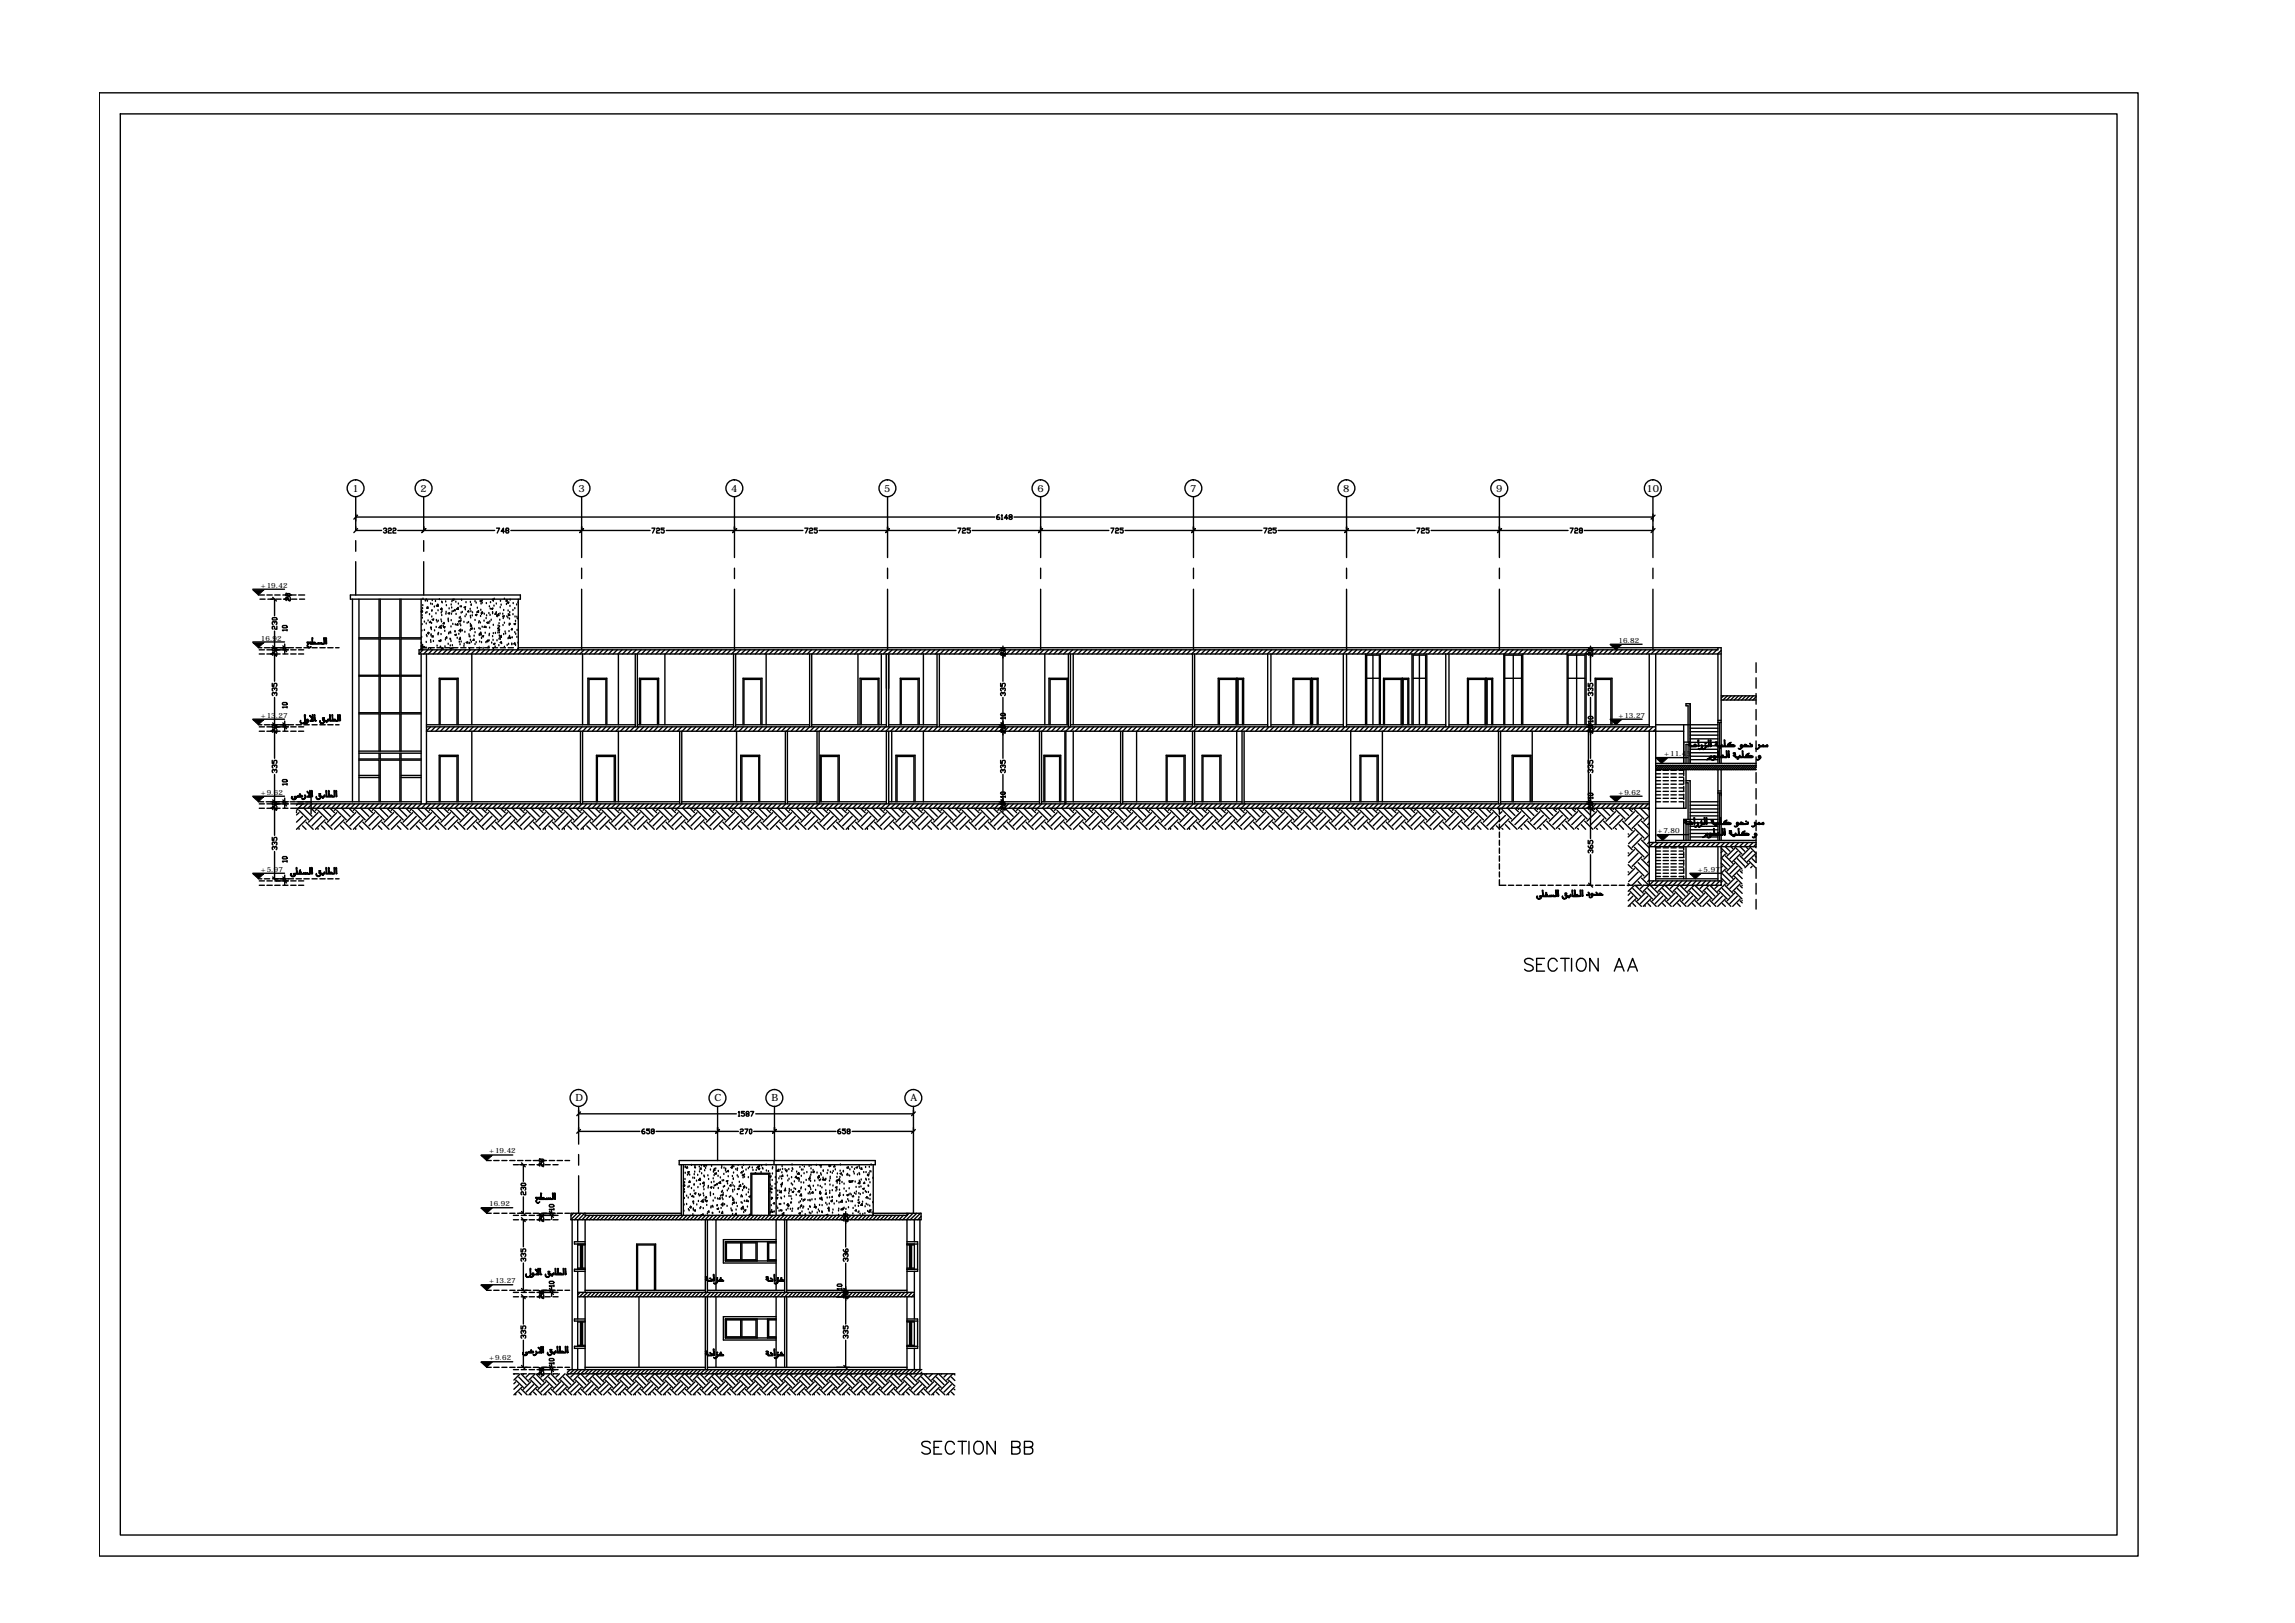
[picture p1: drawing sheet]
<svg xmlns="http://www.w3.org/2000/svg" width="420mm" height="297mm" viewBox="0 0 420 297" stroke-linecap="round" stroke-linejoin="round" font-family="sans-serif">
<defs><g id="words">
<g font-size="1.8">
<text x="64.5" y="90">1</text>
<text x="77" y="90">2</text>
<text x="105.9" y="90">3</text>
<text x="133.9" y="90">4</text>
<text x="161.9" y="90">5</text>
<text x="189.9" y="90">6</text>
<text x="217.9" y="90">7</text>
<text x="245.9" y="90">8</text>
<text x="273.9" y="90">9</text>
<text x="301.4" y="90">10</text>
<text x="105.3" y="201.6">D</text>
<text x="130.8" y="201.6">C</text>
<text x="141.2" y="201.6">B</text>
<text x="166.7" y="201.5">A</text>
</g>
<g font-size="1.3">
<text x="47.8" y="107.5">+19.42</text>
<text x="47.8" y="117.2">16.92</text>
<text x="296.3" y="117.6">16.82</text>
<text x="47.8" y="131.3">+13.27</text>
<text x="296.3" y="131.3">+13.27</text>
<text x="304.7" y="138.4">+11.45</text>
<text x="47.8" y="145.4">+9.62</text>
<text x="296.3" y="145.4">+9.62</text>
<text x="303.5" y="152.5">+7.80</text>
<text x="47.8" y="159.5">+5.97</text>
<text x="310.8" y="159.5">+5.97</text>
<text x="89.5" y="211.1">+19.42</text>
<text x="89.5" y="220.7">16.92</text>
<text x="89.5" y="234.8">+13.27</text>
<text x="89.5" y="248.9">+9.62</text>
</g>
</g></defs>
<!-- layer: HATCH -->
<g fill="none" stroke="#000" stroke-width=".25">
<path d="M77.1 118.9h.1M77.1 118.9l.2-.2v.2M77.1 111.9h.2l-.1 .2-.1-.1M77.1 117.8h.1M77.1 117.7h.1M77.2 116.6h.1M77.2 111.8h.1M77.2 115.5h.1M77.3 114.3h.1M77.3 112.7h.1M77.3 113.1h.1M77.4 112h.1"/>
<path d="M77.4 111.4h.1M77.4 118v.3h-.3zM77.4 110.8h.1M77.4 109.7h.1M77.4 118.9l-.7 .8M77.4 118.4l.3-.1-.1 .2zM77.7 115.4h.1M77.7 113.8h.1M77.9 110h.1M77.9 112.2h.1M78 118.6h.1M78 114.2h.1"/>
<path d="M78 109.8h.1M78 117.6h.1M78.1 116.3h.1M78.2 116.5h.1M78.2 112.1h.1M78.2 111.3h.1M78.2 110h.1M78.3 115.9l.2-.1v.2zM78.3 118.9l-.7 .8M78.3 111.1l.1 .2h-.2zM78.4 113.6h.1M78.4 115.9h.1"/>
<path d="M78.4 118.8h.1M78.6 112.5h.1M78.8 113.7v.2h-.2zM78.8 118.7h.1M78.8 114.9h.1M78.8 110.5h.1M78.8 117.2h.1M78.9 117.6h.1M78.9 116.4h.1M78.9 116.2h.1M79 115.2h.1M79 114.9h.1"/>
<path d="M79 114.1h.1M79.1 112.9h.1M79.1 111.9h.1M79.1 111.8h.1M79.1 110.6h.1M79.1 109.9h.1M79.1 113.4l.3-.1-.1 .2zM79.2 118.9l-.8 .8M79.3 116.3v.3h-.2zM79.3 117.4h.1M79.5 111.1h.1M79.6 115.5h.1"/>
<path d="M79.7 110.1h.1M79.8 112.3h.1M79.9 114.8h.1M79.9 113.6h.1M80 110.8h.2v.2zM80 118.3h.1M80 113.8h.1M80.1 118.9l-.8 .8M80.2 110.6v.3h-.3zM80.2 116.2h.1M80.2 111.8h.1M80.2 113.7h.1"/>
<path d="M80.2 116h.1M80.3 115.9h.1M80.4 117.3l.2-.1-.1 .2zM80.4 109.7h.1M80.6 118.5h.1M80.6 114.6l.1 .3h-.3zM80.7 118.5h.1M80.7 117.3h.1M80.7 116.1h.1M80.7 113.5h.1M80.8 115h.1M80.8 112.2h.1"/>
<path d="M80.8 113.8h.1M80.8 111.3l.1 .3-.2-.1zM80.8 118.8l.3-.3v.3zM80.9 112.7h.1M80.9 114.6h.1M80.9 110.2h.1M80.9 111.5h.1M80.9 111.9h.1M80.9 118.9l-.7 .8M81 110.3h.1M81.2 114.7h.1M81.2 114.8l.3-.1-.1 .2z"/>
<path d="M81.3 113.9v.2h-.2zM81.4 115.5h.1M81.5 118.4h.1M81.5 117.1h.1M81.6 110.2h.1M81.6 112.4h.1M81.7 112.1h.1M81.7 110.8h.1M81.8 116.6v.2h-.2zM81.8 118.9l-.8 .8M82.1 117.9h.1M82.1 113.5h.1"/>
<path d="M82.1 113.3h.1M82.1 112.2h.2l-.1 .2zM82.1 113.8h.1M82.1 116h.1M82.2 115.8h.1M82.2 111.4h.1M82.4 117h.1M82.4 118.2h.1M82.4 115.7h.1M82.4 118.7l.3-.1-.1 .2zM82.5 117.1h.1M82.5 115.9h.1"/>
<path d="M82.6 114.7h.1M82.6 117.4h.1M82.6 113.6h.1M82.6 110.7h.1M82.6 112.4h.1M82.6 118.9l-.7 .8M82.7 111.3h.1M82.7 110.1h.1M82.8 112h.1M82.8 118.2h.1M82.9 118.7h.1M82.9 114.3h.1"/>
<path d="M82.9 109.9h.1M83 111.9h.1M83.1 109.7h-.2l.2 .1 .1-.1M83.3 115.6h.1M83.3 111.6v.2l-.1-.1zM83.3 116.2l.2-.1v.2zM83.4 114.4h.1M83.5 110.2h.1M83.5 112.5h.1M83.5 118.9l-.7 .8M83.6 111.5l.3-.3v.3zM83.7 116.8h.1"/>
<path d="M83.8 114.1v.3h-.2zM83.9 110.5h.1M84 113.8h.1M84 116.1h.1M84 115.4l.3-.2 .1 .3zM84.1 117.5h.1M84.1 113.1h.1M84.1 113.6h.3l-.1 .2zM84.2 118h.1M84.2 115.5h.1M84.2 114.2h.1M84.3 116.8h.1"/>
<path d="M84.3 111.1h.1M84.3 113h.1M84.3 116.8v.2h-.2zM84.3 115.7h.1M84.3 114.5h.1M84.4 113.3h.1M84.4 118.9l-.8 .8M84.4 112.2h.1M84.4 117.5h.1M84.5 111.1h.1M84.5 109.9h.1M84.6 112.1h.1"/>
<path d="M84.6 115.5h.1M84.9 118.3h.1M84.9 113.9h.1M85 117.9h.1M85 111.1h.2l-.1 .2zM85.1 115.7h.1M85.1 112.9h.1M85.2 111.6h.1M85.3 118.9l-.8 .8M85.3 110.3h.1M85.4 112.5h.1M85.4 117.6l.2-.1-.1 .2z"/>
<path d="M85.5 114.1h.1M85.6 111.9l.2-.1v.2zM85.8 113.9h.1M85.9 116.2h.1M85.9 117.8h.1M85.9 116.5h.1M86 118.9h.1M86 117.7h.1M86 116.6h.1M86.1 115.4h.1M86.1 111.5h.1M86.1 114.3h.1"/>
<path d="M86.1 117.2h.1M86.1 112.8h.1M86.1 110.3h.1M86.1 118.9l-.7 .8M86.2 113.1h.1M86.2 111.9h.1M86.2 115l.3-.1-.1 .3zM86.2 110.8h.1M86.2 115.1h.1M86.3 110.7h.1M86.3 117.5h.1M86.3 114.4v.2h-.2z"/>
<path d="M86.5 112.7h.1M86.5 112.2h.1M86.8 117v.2h-.2zM86.8 116.4h.1M86.8 115.2h.1M87 118h.1M87 113.6h.1M87 115.8h.1M87 110.1h.1M87 118.9l-.8 .8M87.1 112.5h.2l-.1 .2zM87.2 110.4h.1"/>
<path d="M87.2 117.6h.1M87.2 112.6h.1M87.3 112l.3-.2v.3zM87.4 111.3h.1M87.6 114h.1M87.7 115h.1M87.7 118.9h-.2M87.7 118.9h.1M87.7 116.3h.1M87.7 113.8h.1M87.8 118.6h.1M87.8 117.5h.1"/>
<path d="M87.9 116.3h.1M87.9 118.9l-.8 .8M87.9 115.2h.1M87.9 110l.3-.1-.1 .2zM87.9 114h.1M88 112.8h.1M88 111.7h.1M88 115.7l.1 .3h-.3zM88.1 110.5h.1M88.1 116.2h.1M88.2 116.9h.1M88.2 112.5h.1"/>
<path d="M88.2 117.6h.1M88.3 114.8h.1M88.3 110.4h.1M88.3 110h.1M88.3 112v.2h-.2zM88.3 116.4l.2-.1-.1 .3zM88.4 112.2h.1M88.4 118.7h.1M88.6 113.7h.1M88.7 112.4h.1M88.7 118.9l-.7 .8M88.8 114.6v.2h-.2z"/>
<path d="M88.8 115.9h.1M89 117.6h.1M89 113.2h.1M89 114.9h.1M89 110.5h.1M89.1 112.7h.1M89.1 113.9l.3-.1-.1 .3zM89.3 117.2v.2h-.2zM89.3 118.6h.1M89.4 117.3h.1M89.5 114.1h.1M89.5 112.3h.1"/>
<path d="M89.5 118.4h.1M89.5 117.3h.1M89.5 116.3h.1M89.6 116.1h.1M89.6 111.1h.1M89.6 118.9l-.8 .8M89.6 114.9h.1M89.7 113.8h.1M89.7 112.6h.1M89.8 111.5h.1M89.8 110.3h.1M89.9 113.5h.1"/>
<path d="M90 111.4l.2-.1-.1 .2zM90 117.7h.1M90.2 116.5h.1M90.2 112.1h.1M90.2 112.3h.1M90.2 109.7l-.1 .1h.3l-.1-.1M90.3 117.2h.1M90.3 118.8h.1M90.3 114.4h.1M90.3 110h.1M90.3 116h.1M90.4 117.9l.2-.2-.1 .3z"/>
<path d="M90.4 110.9h.1M90.5 109.7h.1M90.5 118.9l-.8 .8M90.6 118.4h.1M90.7 115.9h.1M90.8 112.2v.2h-.2zM90.9 110.5h.1M90.9 112.1h.1M90.9 112.8h.1M91 117.3h.1M91 112.9h.1M91.2 115.8h.1"/>
<path d="M91.2 114.6h.1M91.2 115.3l.3-.1-.1 .3zM91.3 114.8v.2h-.2zM91.3 112.3v.4l-.3-.1zM91.3 118.2h.1M91.3 118.9l-.7 .8M91.4 114.1h.1M91.4 117h.1M91.4 116.4h.1M91.4 115.8h.1M91.5 114.7h.1M91.5 113.5h.1"/>
<path d="M91.5 112.4h.1M91.6 111.2h.1M91.6 117h.1M91.6 110h.1M91.8 110.8h.1M91.8 117.4v.3l-.2-.1zM91.8 116.3v.3h-.3zM91.8 117.8h.1M92 112.4h.1M92 112.8l.3-.1-.1 .2zM92.1 114.5h.1M92.1 113.2h.1"/>
<path d="M92.2 116.1h.1M92.2 111.7h.1M92.2 118.9l-.8 .8M92.3 118.5h.1M92.3 114.1h.1M92.3 109.7h.1M92.5 115.7h.1M92.6 116h.1M92.7 110.6h.1M92.8 112.9h.1M92.8 109.8l.1 .2h-.3zM92.9 118.1h.1"/>
<path d="M92.9 110.3l.2-.1v.2zM93 113.1h.1M93 116.9h.1M93 111.8h.1M93.1 112.5h.1M93.1 118.9l-.8 .8M93.1 117.9h.1M93.1 116.8h.1M93.2 115.6h.1M93.2 114.2h.1M93.2 114.4h.1M93.3 113.3h.1"/>
<path d="M93.3 116.5h.1M93.3 112.4v.2h-.2zM93.3 116.7l.2-.1-.1 .3zM93.3 112.1h.1M93.4 111h.1M93.4 109.8h.1M93.4 114.3h.1M93.7 117.9h.1M93.7 118h.1M93.7 115l.1 .2h-.2zM93.8 116.7h.1M93.9 112.5h.1"/>
<path d="M93.9 111.7h.1M94 110.5h.1M94 118.9l-.9 .8M94.1 114.2l.3-.1-.1 .2zM94.2 115.8h.1M94.2 111.4h.1M94.2 117.7l.1 .2-.2-.1zM94.3 112.9h.1M94.4 118.1h.1M94.4 113.7h.1M94.4 116.1h.1M94.6 110.7h.1"/>
<path d="M94.6 113h.1M94.6 116.6h.1M94.7 115.4h.1M94.8 118.8h.1M94.8 118.9l-.8 .8M94.8 110.3h.1M94.8 117.7h.1M94.9 113l-.2 .2h.2M94.9 118.5h219.6M95.7 118.9l-.8 .8M96.5 118.9l-.7 .8M97.4 118.9l-.8 .8"/>
<path d="M98.3 118.9l-.8 .8M99.2 118.9l-.8 .8M100 118.9l-.8 .8M100.9 118.9l-.8 .8M101.7 118.9l-.7 .8M102.6 118.9l-.8 .8M103.5 118.9l-.8 .8M104.4 118.9l-.8 .8M105.2 118.9l-.7 .8M106.1 118.9l-.8 .8M106.9 118.9l-.7 .8M107.8 118.9l-.8 .8"/>
<path d="M108.7 118.9l-.8 .8M109.6 118.9l-.8 .8M110.4 118.9l-.7 .8M111.3 118.9l-.8 .8M112.2 118.9l-.8 .8M113 118.9l-.8 .8M113.9 118.9l-.8 .8M114.7 118.9l-.7 .8M115.6 118.9l-.7 .8M116.5 118.9l-.8 .8M117.4 118.9l-.8 .8M118.2 118.9l-.8 .8"/>
<path d="M119.1 118.9l-.8 .8M119.9 118.9l-.7 .8M120.8 118.9l-.7 .8M121.7 118.9l-.8 .8M122.6 118.9l-.8 .8M123.4 118.9l-.7 .8M124.3 118.9l-.8 .8M125.2 118.9l-.8 .8M126 118.9l-.7 .8M126.9 118.9l-.8 .8M127.8 118.9l-.8 .8M128.6 118.9l-.7 .8"/>
<path d="M129.5 118.9l-.8 .8M130.4 118.9l-.8 .8M131.2 118.9l-.8 .8M132.1 118.9l-.8 .8M133 118.9l-.8 .8M133.8 118.9l-.7 .8M134.7 118.9l-.8 .8M135.6 118.9l-.8 .8M136.5 118.9l-.8 .8M137.3 118.9l-.8 .8M138.2 118.9l-.8 .8M139 118.9l-.7 .8"/>
<path d="M139.9 118.9l-.8 .8M140.8 118.9l-.8 .8M141.7 118.9l-.8 .8M142.5 118.9l-.8 .8M143.4 118.9l-.8 .8M144.2 118.9l-.7 .8M145.1 118.9l-.8 .8M146 118.9l-.8 .8M146.8 118.9l-.7 .8M147.7 118.9l-.7 .8M148.6 118.9l-.8 .8M149.5 118.9l-.8 .8"/>
<path d="M150.3 118.9l-.8 .8M151.2 118.9l-.8 .8M152 118.9l-.7 .8M152.9 118.9l-.7 .8M153.8 118.9l-.8 .8M154.7 118.9l-.8 .8M155.5 118.9l-.8 .8M156.4 118.9l-.8 .8M157.2 118.9l-.7 .8M158.1 118.9l-.7 .8M159 118.9l-.8 .8M159.9 118.9l-.8 .8"/>
<path d="M160.7 118.9l-.8 .8M161.6 118.9l-.8 .8M162.4 118.9l-.7 .8M163.3 118.9l-.8 .8M164.2 118.9l-.8 .8M165.1 118.9l-.8 .8M165.9 118.9l-.7 .8M166.8 118.9l-.8 .8M167.7 118.9l-.8 .8M168.5 118.9l-.8 .8M169.4 118.9l-.8 .8M170.3 118.9l-.8 .8"/>
<path d="M171.1 118.9l-.7 .8M172 118.9l-.8 .8M172.9 118.9l-.8 .8M173.8 118.9l-.9 .8M174.6 118.9l-.8 .8M175.5 118.9l-.8 .8M176.3 118.9l-.7 .8M177.2 118.9l-.8 .8M178.1 118.9l-.8 .8M179 118.9l-.8 .8M179.8 118.9l-.8 .8M180.7 118.9l-.8 .8"/>
<path d="M181.5 118.9l-.7 .8M182.4 118.9l-.8 .8M183.3 118.9l-.8 .8M184.1 118.9l-.7 .8M185 118.9l-.8 .8M185.9 118.9l-.8 .8M186.7 118.9l-.7 .8M187.6 118.9l-.8 .8M188.5 118.9l-.8 .8M189.3 118.9l-.7 .8M190.2 118.9l-.7 .8M191.1 118.9l-.8 .8"/>
<path d="M192 118.9l-.8 .8M192.8 118.9l-.8 .8M193.7 118.9l-.8 .8M194.2 119.3l-.4 .4M194.6 118.9l-.4 .5M195.5 118.9l-.8 .8M196.4 118.9l-.8 .8M197.2 118.9l-.8 .8M198.1 118.9l-.8 .8M199 118.9l-.8 .8M199.8 118.9l-.7 .8M200.7 118.9l-.8 .8"/>
<path d="M201.6 118.9l-.8 .8M202.5 118.9l-.9 .8M203.3 118.9l-.8 .8M204.2 118.9l-.8 .8M205 118.9l-.7 .8M205.9 118.9l-.8 .8M206.8 118.9l-.8 .8M207.6 118.9l-.7 .8M208.5 118.9l-.8 .8M209.4 118.9l-.8 .8M210.2 118.9l-.7 .8M211.1 118.9l-.8 .8"/>
<path d="M212 118.9l-.8 .8M212.8 118.9l-.7 .8M213.7 118.9l-.7 .8M214.6 118.9l-.8 .8M215.4 118.9l-.7 .8M216.3 118.9l-.8 .8M217.2 118.9l-.8 .8M218 118.9l-.7 .8M218.9 118.9l-.7 .8M219.8 118.9l-.8 .8M220.7 118.9l-.8 .8M221.5 118.9l-.8 .8"/>
<path d="M222.4 118.9l-.8 .8M223.2 118.9l-.7 .8M224.1 118.9l-.8 .8M225 118.9l-.8 .8M225.9 118.9l-.8 .8M226.7 118.9l-.8 .8M227.6 118.9l-.8 .8M228.4 118.9l-.7 .8M229.3 118.9l-.8 .8M230.2 118.9l-.8 .8M231.1 118.9l-.8 .8M231.9 118.9l-.7 .8"/>
<path d="M232.8 118.9l-.8 .8M233.7 118.9l-.8 .8M234.5 118.9l-.8 .8M235.4 118.9l-.8 .8M236.3 118.9l-.8 .8M237.1 118.9l-.7 .8M238 118.9l-.8 .8M238.9 118.9l-.8 .8M239.7 118.9l-.8 .8M240.6 118.9l-.8 .8M241.4 118.9l-.7 .8M242.3 118.9l-.7 .8"/>
<path d="M243.2 118.9l-.8 .8M244.1 118.9l-.8 .8M244.9 118.9l-.7 .8M245.8 118.9l-.8 .8M246.6 118.9l-.7 .8M247.5 118.9l-.7 .8M248.4 118.9l-.8 .8M249.3 118.9l-.8 .8M250.1 118.9l-.7 .8M251 118.9l-.8 .8M251.9 118.9l-.8 .8M252.7 118.9l-.7 .8"/>
<path d="M253.6 118.9l-.8 .8M254.5 118.9l-.8 .8M255.3 118.9l-.7 .8M256.2 118.9l-.7 .8M257.1 118.9l-.8 .8M258 118.9l-.8 .8M258.8 118.9l-.8 .8M259.7 118.9l-.8 .8M260.5 118.9l-.7 .8M261.4 118.9l-.8 .8M262.3 118.9l-.8 .8M263.2 118.9l-.8 .8"/>
<path d="M264 118.9l-.8 .8M264.9 118.9l-.8 .8M265.7 118.9l-.7 .8M266.6 118.9l-.8 .8M267.5 118.9l-.8 .8M268.4 118.9l-.8 .8M269.2 118.9l-.8 .8M270.1 118.9l-.8 .8M270.9 118.9l-.7 .8M271.8 118.9l-.8 .8M272.7 118.9l-.8 .8M273.6 118.9l-.8 .8"/>
<path d="M274.4 118.9l-.7 .8M275.3 118.9l-.8 .8M276.2 118.9l-.8 .8M277 118.9l-.8 .8M277.9 118.9l-.8 .8M278.7 118.9l-.7 .8M279.6 118.9l-.7 .8M280.5 118.9l-.8 .8M281.4 118.9l-.8 .8M282.2 118.9l-.8 .8M283.1 118.9l-.8 .8M283.9 118.9l-.7 .8"/>
<path d="M284.8 118.9l-.7 .8M285.7 118.9l-.8 .8M286.6 118.9l-.8 .8M287.4 118.9l-.7 .8M288.3 118.9l-.8 .8M289.2 118.9l-.8 .8M290 118.9l-.7 .8M290.9 118.9l-.8 .8M291.8 118.9l-.8 .8M292.6 118.9l-.7 .8M293.5 118.9l-.8 .8M294.4 118.9l-.8 .8"/>
<path d="M295.2 118.9l-.8 .8M296.1 118.9l-.8 .8M297 118.9l-.8 .8M297.8 118.9l-.7 .8M298.7 118.9l-.8 .8M299.6 118.9l-.8 .8M300.5 118.9l-.9 .8M301.3 118.9l-.8 .8M302.2 118.9l-.8 .8M303 118.9l-.7 .8M303.9 118.9l-.8 .8M304.8 118.9l-.8 .8"/>
<path d="M305.7 118.9l-.8 .8M306.5 118.9l-.8 .8M307.4 118.9l-.8 .8M308.2 118.9l-.7 .8M309.1 118.9l-.8 .8M310 118.9l-.8 .8M310.9 118.9l-.8 .8M311.7 118.9l-.7 .8M312.6 118.9l-.8 .8M313.5 118.9l-.8 .8M314.3 118.9l-.8 .8M315.1 119.1l-.7 .6"/>
<path d="M78.8 133l-.7 .8M79.7 133l-.8 .8M80.6 133l-.8 .8M81.4 133l-.7 .8M82.3 133l-.8 .8M83.2 133l-.8 .8M84 133l-.8 .8M84.9 133l-.8 .8M85.8 133l-.8 .8M86.6 133l-.7 .8M87.5 133l-.8 .8M88.4 133l-.8 .8"/>
<path d="M89.3 133l-.9 .8M90.1 133l-.8 .8M91 133l-.8 .8M91.8 133l-.7 .8M92.7 133l-.8 .8M93.6 133l-.8 .8M94.4 133l-.7 .8M95.3 133l-.8 .8M96.2 133l-.8 .8M97 133l-.7 .8M97.9 133l-.8 .8M98.8 133l-.8 .8"/>
<path d="M99.6 133l-.7 .8M100.5 133l-.7 .8M101.4 133l-.8 .8M102.2 133l-.7 .8M103.1 133l-.8 .8M104 133l-.8 .8M104.8 133l-.7 .8M105.7 133l-.7 .8M106.6 133l-.8 .8M107.5 133l-.8 .8M108.3 133l-.8 .8M109.2 133l-.8 .8"/>
<path d="M110 133l-.7 .8M110.9 133l-.7 .8M111.8 133l-.8 .8M112.7 133l-.8 .8M113.5 133l-.8 .8M114.4 133l-.8 .8M115.2 133l-.7 .8M116.1 133l-.8 .8M117 133l-.8 .8M117.9 133l-.8 .8M118.7 133l-.7 .8M119.6 133l-.8 .8"/>
<path d="M120.5 133l-.8 .8M121.3 133l-.8 .8M122.2 133l-.8 .8M123.1 133l-.8 .8M123.9 133l-.7 .8M124.8 133l-.8 .8M125.7 133l-.8 .8M126.5 133l-.8 .8M127.4 133l-.8 .8M128.3 133l-.8 .8M129.1 133l-.7 .8M130 133l-.8 .8"/>
<path d="M130.9 133l-.8 .8M131.7 133l-.7 .8M132.6 133l-.8 .8M133.4 133l-.7 .8M134.3 133l-.7 .8M135.2 133l-.8 .8M136.1 133l-.8 .8M136.9 133l-.7 .8M137.8 133l-.8 .8M138.7 133l-.8 .8M139.5 133l-.7 .8M140.4 133l-.8 .8"/>
<path d="M141.3 133l-.8 .8M142.1 133l-.7 .8M143 133l-.7 .8M143.9 133l-.8 .8M144.8 133l-.8 .8M145.6 133l-.8 .8M146.5 133l-.8 .8M147.3 133l-.7 .8M148.2 133l-.8 .8M149.1 133l-.8 .8M150 133l-.8 .8M150.8 133l-.8 .8"/>
<path d="M151.7 133l-.8 .8M152.5 133l-.7 .8M153.4 133l-.8 .8M154.3 133l-.8 .8M155.2 133l-.8 .8M156 133l-.7 .8M156.9 133l-.8 .8M157.7 133l-.7 .8M158.6 133l-.8 .8M159.5 133l-.8 .8M160.4 133l-.8 .8M161.2 133l-.7 .8"/>
<path d="M162.1 133l-.8 .8M163 133l-.8 .8M163.8 133l-.8 .8M164.7 133l-.8 .8M165.5 133l-.7 .8M166.4 133l-.7 .8M167.3 133l-.8 .8M168.2 133l-.8 .8M169 133l-.8 .8M169.9 133l-.8 .8M170.7 133l-.7 .8M171.6 133l-.7 .8"/>
<path d="M172.5 133l-.8 .8M173.4 133l-.8 .8M174.2 133l-.7 .8M175.1 133l-.8 .8M176 133l-.8 .8M176.8 133l-.7 .8M177.7 133l-.8 .8M178.6 133l-.8 .8M179.4 133l-.7 .8M180.3 133l-.8 .8M181.2 133l-.8 .8M182 133l-.7 .8"/>
<path d="M182.9 133l-.8 .8M183.8 133l-.8 .8M184.6 133l-.7 .8M185.5 133l-.8 .8M186.4 133l-.8 .8M187.3 133l-.8 .8M188.1 133l-.8 .8M189 133l-.8 .8M189.8 133l-.7 .8M190.7 133l-.8 .8M191.6 133l-.8 .8M192.5 133l-.8 .8"/>
<path d="M193.3 133l-.8 .8M194.2 133l-.8 .8M195 133l-.7 .8M195.9 133l-.8 .8M196.8 133l-.8 .8M197.7 133l-.8 .8M198.5 133l-.7 .8M199.4 133l-.8 .8M200.3 133l-.8 .8M201.1 133l-.8 .8M202 133l-.8 .8M202.8 133l-.7 .8"/>
<path d="M203.7 133l-.7 .8M204.6 133l-.8 .8M205.5 133l-.8 .8M206.3 133l-.8 .8M207.2 133l-.8 .8M208 133l-.7 .8M208.9 133l-.7 .8M209.8 133l-.8 .8M210.7 133l-.8 .8M211.5 133l-.8 .8M212.4 133l-.8 .8M213.2 133l-.7 .8"/>
<path d="M214.1 133l-.7 .8M215 133l-.8 .8M215.9 133l-.8 .8M216.7 133l-.7 .8M217.6 133l-.8 .8M218.5 133l-.8 .8M219.3 133l-.8 .8M220.2 133l-.8 .8M221.1 133l-.8 .8M221.9 133l-.7 .8M222.8 133l-.8 .8M223.7 133l-.8 .8"/>
<path d="M224.6 133l-.9 .8M225.4 133l-.8 .8M226.3 133l-.8 .8M227.1 133l-.7 .8M228 133l-.8 .8M228.9 133l-.8 .8M229.8 133l-.8 .8M230.6 133l-.8 .8M231.5 133l-.8 .8M232.3 133l-.7 .8M233.2 133l-.8 .8M234.1 133l-.8 .8"/>
<path d="M235 133l-.8 .8M235.8 133l-.8 .8M236.7 133l-.8 .8M237.5 133l-.7 .8M238.4 133l-.8 .8M239.3 133l-.8 .8M240.1 133l-.7 .8M241 133l-.7 .8M241.9 133l-.8 .8M242.8 133l-.8 .8M243.6 133l-.8 .8M244.5 133l-.8 .8"/>
<path d="M245.3 133l-.7 .8M246.2 133l-.7 .8M247.1 133l-.8 .8M248 133l-.8 .8M248.8 133l-.8 .8M249.7 133l-.8 .8M250.5 133l-.7 .8M251.4 133l-.7 .8M252.3 133l-.8 .8M253.2 133l-.8 .8M254 133l-.7 .8M254.9 133l-.8 .8"/>
<path d="M255.7 133l-.7 .8M256.6 133l-.8 .8M257.5 133l-.8 .8M258.4 133l-.8 .8M259.2 133l-.7 .8M260.1 133l-.8 .8M261 133l-.8 .8M261.8 133l-.8 .8M262.7 133l-.8 .8M263.6 133l-.8 .8M264.4 133l-.7 .8M265.3 133l-.8 .8"/>
<path d="M266.2 133l-.8 .8M267.1 133l-.9 .8M267.9 133l-.8 .8M268.8 133l-.8 .8M269.6 133l-.7 .8M270.5 133l-.8 .8M271.4 133l-.8 .8M272.2 133l-.7 .8M273.1 133l-.8 .8M274 133l-.8 .8M274.8 133l-.7 .8M275.7 133l-.8 .8"/>
<path d="M276.6 133l-.8 .8M277.4 133l-.7 .8M278.3 133l-.7 .8M279.2 133l-.8 .8M280 133l-.7 .8M280.9 133l-.8 .8M281.8 133l-.8 .8M282.6 133l-.7 .8M283.5 133l-.7 .8M284.4 133l-.8 .8M285.3 133l-.8 .8M286.1 133l-.8 .8"/>
<path d="M287 133l-.8 .8M287.8 133l-.7 .8M288.7 133l-.7 .8M289.6 133l-.8 .8M290.5 133l-.8 .8M291.3 133l-.8 .8M292.2 133l-.8 .8M293 133l-.7 .8M293.9 133l-.8 .8M294.8 133l-.8 .8M295.7 133l-.8 .8M296.5 133l-.7 .8"/>
<path d="M297.4 133l-.8 .8M298.3 133l-.8 .8M299.1 133l-.8 .8M300 133l-.8 .8M300.9 133l-.8 .8M301.7 133l-.7 .8M302.6 133l-.8 .8M303.1 133.4l-.4 .4M315.5 127.4l-.4 .4M316.2 127.4l-.8 .7M316.9 127.4l-.8 .7M317.6 127.4l-.8 .7"/>
<path d="M318.3 127.4l-.8 .7M319 127.4l-.8 .7M319.6 127.4l-.7 .7M320.3 127.4l-.8 .7M321 127.4l-.8 .7M321.5 127.5l-.6 .6M54.5 147.1l-.2 .3M55.4 147.1l-.8 .8M56.3 147.1l-.8 .8M57.2 147.1l-.8 .8M58 147.1l-.8 .8M58.9 147.1l-.8 .8"/>
<path d="M59.7 147.1l-.7 .8M60.6 147.1l-.8 .8M61.5 147.1l-.8 .8M62.3 147.1l-.7 .8M63.2 147.1l-.7 .8M64.1 147.1l-.8 .8M65 147.1l-.8 .8M65.8 147.1l-.8 .8M66.7 147.1l-.8 .8M67.5 147.1l-.7 .8M68.4 147.1l-.7 .8M69.3 147.1l-.8 .8"/>
<path d="M70.2 147.1l-.8 .8M71 147.1l-.8 .8M71.9 147.1l-.8 .8M72.7 147.1l-.7 .8M73.6 147.1l-.7 .8M74.5 147.1l-.8 .8M75.4 147.1l-.8 .8M76.2 147.1l-.7 .8M77.1 147.1l-.8 .8M77.9 147.1l-.7 .8M78.8 147.1l-.8 .8M79.7 147.1l-.8 .8"/>
<path d="M80.6 147.1l-.8 .8M81.4 147.1l-.7 .8M82.3 147.1l-.8 .8M83.2 147.1l-.8 .8M84 147.1l-.8 .8M84.9 147.1l-.8 .8M85.8 147.1l-.8 .8M86.6 147.1l-.7 .8M87.5 147.1l-.8 .8M88.4 147.1l-.8 .8M89.3 147.1l-.9 .8M90.1 147.1l-.8 .8"/>
<path d="M91 147.1l-.8 .8M91.8 147.1l-.7 .8M92.7 147.1l-.8 .8M93.6 147.1l-.8 .8M94.4 147.1l-.7 .8M95.3 147.1l-.8 .8M96.2 147.1l-.8 .8M97 147.1l-.7 .8M97.9 147.1l-.8 .8M98.8 147.1l-.8 .8M99.6 147.1l-.7 .8M100.5 147.1l-.7 .8"/>
<path d="M101.4 147.1l-.8 .8M102.2 147.1l-.7 .8M103.1 147.1l-.8 .8M104 147.1l-.8 .8M104.8 147.1l-.7 .8M105.7 147.1l-.7 .8M106.6 147.1l-.8 .8M107.5 147.1l-.8 .8M108.3 147.1l-.8 .8M109.2 147.1l-.8 .8M110 147.1l-.7 .8M110.9 147.1l-.7 .8"/>
<path d="M111.8 147.1l-.8 .8M112.7 147.1l-.8 .8M113.5 147.1l-.8 .8M114.4 147.1l-.8 .8M115.2 147.1l-.7 .8M116.1 147.1l-.8 .8M117 147.1l-.8 .8M117.9 147.1l-.8 .8M118.7 147.1l-.7 .8M119.6 147.1l-.8 .8M120.5 147.1l-.8 .8M121.3 147.1l-.8 .8"/>
<path d="M122.2 147.1l-.8 .8M123.1 147.1l-.8 .8M123.9 147.1l-.7 .8M124.8 147.1l-.8 .8M125.7 147.1l-.8 .8M126.5 147.1l-.8 .8M127.4 147.1l-.8 .8M128.3 147.1l-.8 .8M129.1 147.1l-.7 .8M130 147.1l-.8 .8M130.9 147.1l-.8 .8M131.7 147.1l-.7 .8"/>
<path d="M132.6 147.1l-.8 .8M133.4 147.1l-.7 .8M134.3 147.1l-.7 .8M135.2 147.1l-.8 .8M136.1 147.1l-.8 .8M136.9 147.1l-.7 .8M137.8 147.1l-.8 .8M138.7 147.1l-.8 .8M139.5 147.1l-.7 .8M140.4 147.1l-.8 .8M141.3 147.1l-.8 .8M142.1 147.1l-.7 .8"/>
<path d="M143 147.1l-.7 .8M143.9 147.1l-.8 .8M144.8 147.1l-.8 .8M145.6 147.1l-.8 .8M146.5 147.1l-.8 .8M147.3 147.1l-.7 .8M148.2 147.1l-.8 .8M149.1 147.1l-.8 .8M150 147.1l-.8 .8M150.8 147.1l-.8 .8M151.7 147.1l-.8 .8M152.5 147.1l-.7 .8"/>
<path d="M153.4 147.1l-.8 .8M154.3 147.1l-.8 .8M155.2 147.1l-.8 .8M156 147.1l-.7 .8M156.9 147.1l-.8 .8M157.7 147.1l-.7 .8M158.6 147.1l-.8 .8M159.5 147.1l-.8 .8M160.4 147.1l-.8 .8M161.2 147.1l-.7 .8M162.1 147.1l-.8 .8M163 147.1l-.8 .8"/>
<path d="M163.8 147.1l-.8 .8M164.7 147.1l-.8 .8M165.5 147.1l-.7 .8M166.4 147.1l-.7 .8M167.3 147.1l-.8 .8M168.2 147.1l-.8 .8M169 147.1l-.8 .8M169.9 147.1l-.8 .8M170.7 147.1l-.7 .8M171.6 147.1l-.7 .8M172.5 147.1l-.8 .8M173.4 147.1l-.8 .8"/>
<path d="M174.2 147.1l-.7 .8M175.1 147.1l-.8 .8M176 147.1l-.8 .8M176.8 147.1l-.7 .8M177.7 147.1l-.8 .8M178.6 147.1l-.8 .8M179.4 147.1l-.7 .8M180.3 147.1l-.8 .8M181.2 147.1l-.8 .8M182 147.1l-.7 .8M182.9 147.1l-.8 .8M183.8 147.1l-.8 .8"/>
<path d="M184.6 147.1l-.7 .8M185.5 147.1l-.8 .8M186.4 147.1l-.8 .8M187.3 147.1l-.8 .8M188.1 147.1l-.8 .8M189 147.1l-.8 .8M189.8 147.1l-.7 .8M190.7 147.1l-.8 .8M191.6 147.1l-.8 .8M192.5 147.1l-.8 .8M193.3 147.1l-.8 .8M194.2 147.1l-.8 .8"/>
<path d="M195 147.1l-.7 .8M195.9 147.1l-.8 .8M196.8 147.1l-.8 .8M197.7 147.1l-.8 .8M198.5 147.1l-.7 .8M199.4 147.1l-.8 .8M200.3 147.1l-.8 .8M201.1 147.1l-.8 .8M202 147.1l-.8 .8M202.8 147.1l-.7 .8M203.7 147.1l-.7 .8M204.6 147.1l-.8 .8"/>
<path d="M205.5 147.1l-.8 .8M206.3 147.1l-.8 .8M207.2 147.1l-.8 .8M208 147.1l-.7 .8M208.9 147.1l-.7 .8M209.8 147.1l-.8 .8M210.7 147.1l-.8 .8M211.5 147.1l-.8 .8M212.4 147.1l-.8 .8M213.2 147.1l-.7 .8M214.1 147.1l-.7 .8M215 147.1l-.8 .8"/>
<path d="M215.9 147.1l-.8 .8M216.7 147.1l-.7 .8M217.6 147.1l-.8 .8M218.5 147.1l-.8 .8M219.3 147.1l-.8 .8M220.2 147.1l-.8 .8M221.1 147.1l-.8 .8M221.9 147.1l-.7 .8M222.8 147.1l-.8 .8M223.7 147.1l-.8 .8M224.6 147.1l-.9 .8M225.4 147.1l-.8 .8"/>
<path d="M226.3 147.1l-.8 .8M227.1 147.1l-.7 .8M228 147.1l-.8 .8M228.9 147.1l-.8 .8M229.8 147.1l-.8 .8M230.6 147.1l-.8 .8M231.5 147.1l-.8 .8M232.3 147.1l-.7 .8M233.2 147.1l-.8 .8M234.1 147.1l-.8 .8M235 147.1l-.8 .8M235.8 147.1l-.8 .8"/>
<path d="M236.7 147.1l-.8 .8M237.5 147.1l-.7 .8M238.4 147.1l-.8 .8M239.3 147.1l-.8 .8M240.1 147.1l-.7 .8M241 147.1l-.7 .8M241.9 147.1l-.8 .8M242.8 147.1l-.8 .8M243.6 147.1l-.8 .8M244.5 147.1l-.8 .8M245.3 147.1l-.7 .8M246.2 147.1l-.7 .8"/>
<path d="M247.1 147.1l-.8 .8M248 147.1l-.8 .8M248.8 147.1l-.8 .8M249.7 147.1l-.8 .8M250.5 147.1l-.7 .8M251.4 147.1l-.7 .8M252.3 147.1l-.8 .8M253.2 147.1l-.8 .8M254 147.1l-.7 .8M254.9 147.1l-.8 .8M255.7 147.1l-.7 .8M256.6 147.1l-.8 .8"/>
<path d="M257.5 147.1l-.8 .8M258.4 147.1l-.8 .8M259.2 147.1l-.7 .8M260.1 147.1l-.8 .8M261 147.1l-.8 .8M261.8 147.1l-.8 .8M262.7 147.1l-.8 .8M263.6 147.1l-.8 .8M264.4 147.1l-.7 .8M265.3 147.1l-.8 .8M266.2 147.1l-.8 .8M267.1 147.1l-.9 .8"/>
<path d="M267.9 147.1l-.8 .8M268.8 147.1l-.8 .8M269.6 147.1l-.7 .8M270.5 147.1l-.8 .8M271.4 147.1l-.8 .8M272.2 147.1l-.7 .8M273.1 147.1l-.8 .8M274 147.1l-.8 .8M274.8 147.9l-.3 .2M274.8 147.1l-.7 .8M275 148.6l-.5 .4M275 151.6l.1 .2"/>
<path d="M275 148.1l1.7 1.8M275.6 149.2l-1.1 1.1M275.6 150.9l.8 .9M275.7 147.1l-.8 .8M276 147.9l1.3 1.3M276.2 149.9l-1.7 1.7M276.2 150.3l1.5 1.5M276.6 147.1l-.8 .8M277.3 147.9l.7 .7M277.4 147.1l-.7 .8M278.2 147.9l-.2 .2M278.3 147.1l-.7 .8"/>
<path d="M278.4 148.6l-1.7 1.7M278.4 151.6l.2 .2M278.4 148.1l1.8 1.8M279.1 149.2l-1.8 1.7M279.1 150.9l.8 .9M279.2 147.1l-.8 .8M279.5 147.9l1.3 1.3M279.7 149.9l-1.7 1.7M279.7 150.3l1.5 1.5M280 147.1l-.7 .8M280.8 147.9l.6 .7M280.9 147.1l-.8 .8"/>
<path d="M281.7 147.9l-.3 .2M281.8 147.1l-.8 .8M281.9 148.6l-1.7 1.7M281.9 151.6l.2 .2M281.9 148.1l1.7 1.8M282.5 149.2l-1.7 1.7M282.5 150.9l.9 .9M282.6 147.1l-.7 .8M283 147.9l1.3 1.3M283.2 149.9l-1.8 1.7M283.2 150.3l1.5 1.5M283.5 147.1l-.7 .8"/>
<path d="M284.3 147.9l.6 .7M284.4 147.1l-.8 .8M285.2 147.9l-.3 .2M285.3 147.1l-.8 .8M285.4 148.6l-1.8 1.7M285.4 151.6l.2 .2M285.4 148.1l1.7 1.8M286 149.2l-1.7 1.7M286 150.9l.8 .9M286.1 147.1l-.8 .8M286.4 147.9l1.4 1.3M286.7 149.9l-1.8 1.7"/>
<path d="M286.7 150.3l1.4 1.5M287 147.1l-.8 .8M287.8 147.9l.6 .7M287.8 147.1l-.7 .8M288.6 147.9l-.2 .2M288.7 147.1l-.7 .8M288.8 148.6l-1.7 1.7M288.8 151.6l.2 .2M288.8 148.1l1.7 1.8M289.5 149.2l-1.7 1.7M289.5 150.9l.8 .9M289.6 147.1l-.8 .8"/>
<path d="M289.9 147.9l1.3 1.3M290.1 149.9l-1.7 1.7M290.1 150.3l1.5 1.5M290.5 147.1l-.8 .8M291.2 147.9l.7 .7M291.3 147.1l-.8 .8M292.1 147.9l-.2 .2M292.2 147.1l-.8 .8M292.3 148.6l-1.8 1.7M292.3 151.6l.2 .2M292.3 148.1l1.7 1.8M293 149.2l-1.8 1.7"/>
<path d="M293 150.9l.8 .9M293 147.1l-.7 .8M293.4 147.9l1.3 1.3M293.6 149.9l-1.7 1.7M293.6 150.3l1.5 1.5M293.9 147.1l-.8 .8M294.7 147.9l.6 .7M294.8 147.1l-.8 .8M295.5 147.9l-.2 .2M295.7 147.1l-.8 .8M295.8 148.6l-1.8 1.7M295.8 151.6l.1 .2"/>
<path d="M295.8 148.1l1.7 1.8M296.4 149.2l-1.7 1.7M296.4 150.9l.8 .9M296.5 147.1l-.7 .8M296.9 147.9l1.3 1.3M297.1 149.9l-1.8 1.7M297.1 150.3l1.7 1.7M297.4 147.1l-.8 .8M298.1 159.6h.1M298.1 156.1h.1M298.1 152.6l.1 .1M298.1 158.3l.7 .7"/>
<path d="M298.1 154.8l.7 .7M298.2 147.9l.6 .7M298.3 147.1l-.8 .8M299 147.9l-.2 .2M299.1 147.1l-.8 .8M299.2 148.6l-1.7 1.7M299.2 152l-1.1 1.2M299.2 155.5l-1.1 1.1M299.2 159l-1.1 1.1M299.2 158.6l1.8 1.7M299.2 155.1l1.8 1.7M299.2 151.6l1.8 1.7"/>
<path d="M299.2 148.1l1.8 1.8M299.9 149.2l-1.7 1.7M299.9 152.7l-1.7 1.7M299.9 156.1l-1.7 1.8M299.9 159.6l-1.7 1.7M299.9 157.9l1.7 1.7M299.9 154.4l1.7 1.7M299.9 150.9l1.7 1.8M300 147.1l-.8 .8M300.3 147.9l1.3 1.3M300.5 149.9l-1.7 1.7M300.5 153.3l-1.7 1.8"/>
<path d="M300.5 156.8l-1.7 1.8M300.5 157.2l1.4 1.4M300.5 153.8l1.4 1.4M300.5 150.3l1.4 1.4M300.9 147.1l-.8 .8M301.6 147.9l.3 .3M301.7 147.1l-.7 .8M301.9 147.8l-.1 .1M301.9 150.6l-.3 .3M301.9 154.1l-.3 .3M301.9 157.6l-.3 .3M301.9 149.3l-.9 1"/>
<path d="M301.9 152.8l-.9 1M301.9 156.3l-.9 .9M301.9 159.7l-.9 1M302.7 154.2l-.8 .8M303.4 140.1l-.3 .3M303.6 154.2l-.8 .8M303.8 140.1l-.7 .7M304.1 140.1l-.8 .8M304.5 154.2l-.8 .8M304.5 140.1l-.8 .8M304.8 140.1l-.8 .8M305.2 140.1l-.8 .8"/>
<path d="M305.3 154.2l-.7 .8M305.5 140.1l-.8 .8M305.8 140.1l-.7 .8M306.2 140.1l-.8 .8M306.2 154.2l-.8 .8M306.5 140.1l-.8 .8M306.8 140.1l-.7 .8M307.1 154.2l-.8 .8M307.2 140.1l-.8 .8M307.5 140.1l-.7 .8M307.9 140.1l-.8 .8M307.9 154.2l-.8 .8"/>
<path d="M308.2 140.1l-.8 .8M308.5 140.1l-.7 .8M308.8 154.2l-.8 .8M308.9 140.1l-.8 .8M309.3 140.1l-.8 .8M309.6 140.1l-.8 .8M309.6 154.2l-.7 .8M309.9 140.1l-.8 .8M310.3 140.1l-.8 .8M310.5 154.2l-.7 .8M310.6 140.1l-.7 .8M311 140.1l-.8 .8"/>
<path d="M311.3 140.1l-.8 .8M311.4 154.2l-.8 .8M311.6 140.1l-.7 .8M312 140.1l-.8 .8M312.3 154.2l-.8 .8M312.3 140.1l-.8 .8M312.6 140.1l-.7 .8M313 140.1l-.8 .8M313.1 154.2l-.8 .8M313.3 140.1l-.7 .8M313.7 140.1l-.8 .8M314 154.2l-.8 .8"/>
<path d="M314 140.1l-.8 .8M314.4 140.1l-.8 .8M314.7 140.1l-.8 .8M314.8 154.2l-.7 .8M315.1 140.1l-.8 .8M315.1 158l1.1 1.1M315.1 155.2l1.1 1.1M315.3 155.8l-.2 .3M315.3 158.6l-.2 .2M315.3 159.9l1.4 1.4M315.3 157.2l1.4 1.4M315.4 140.1l-.8 .8"/>
<path d="M315.7 154.2l-.7 .8M315.7 140.1l-.7 .8M315.9 156.3l-.8 .8M315.9 159.1l-.8 .7M315.9 155l.8 .8M315.9 159.4l1.3 1.4M315.9 156.6l1.3 1.4M316.1 140.1l-.8 .8M316.4 140.1l-.7 .8M316.6 154.2l-.8 .8M316.8 140.1l-.8 .8M316.9 155l.3 .3"/>
<path d="M317.1 140.1l-.8 .8M317.4 140.1l-.7 .8M317.5 154.2l-.8 .8M317.6 155.3l-1.4 1.3M317.6 158l-1.4 1.4M317.6 157.7l1.3 1.4M317.8 140.1l-.8 .8M318.1 155.8l-1.4 1.4M318.1 158.6l-1.4 1.3M318.1 159.9l.9 .9M318.1 157.2l1.3 1.4M318.1 140.1l-.8 .8"/>
<path d="M318.3 154.2l-.7 .8 1.3 1.3M318.4 140.1l-.7 .8M318.6 156.3l-1.4 1.4M318.6 159.1l-1.4 1.3M318.6 155l.8 .8M318.6 159.4l.4 .4M318.6 156.6l1.3 1.4M318.8 140.1l-.8 .8M319 159.4h-.1M319.2 140.1l-.8 .8M319.2 154.2l-.8 .8M319.5 140.1l-.8 .8"/>
<path d="M319.6 155l.3 .3M319.8 140.1l-.8 .8M320.1 154.2l-.8 .8M320.2 140.1l-.8 .8M320.3 155.3l-1.4 1.3M320.3 158l-.8 .8M320.3 157.7l1.1 1.1M320.3 155l1.2 1.2M320.5 140.1l-.7 .8M320.8 155.8l-1.4 1.4M320.8 158.6l-.3 .2M320.8 157.2l.7 .7"/>
<path d="M320.9 140.1l-.8 .8M320.9 154.2l-.7 .8M321.2 140.1l-.8 .8M321.3 156.3l-1.4 1.4M321.3 155l.2 .2M321.3 156.6l.2 .3M321.5 140.1l-.7 .8M321.5 154.5l-.5 .5M321.5 140.5l-.4 .4M321.5 140.8v.1M298.1 161.7l.3 .3M298.2 162l-.1 .1"/>
<path d="M298.4 165.9h.1M298.4 163.5l-.3 .3M298.4 163.1l1.4 1.4M298.9 164l-.8 .9M298.9 165.4l.5 .5M298.9 162.6l1.4 1.4M299.2 162l-1.1 1.1M299.4 164.5l-1.3 1.4M299.4 164.9l1.1 1M299.4 162.1l1.4 1.4M299.9 161.3l.6 .7M299.9 162l-.1 .1"/>
<path d="M300.5 160.3l-1.7 1.7M300.5 160.7l1.4 1.3M300.9 162l-.6 .6M301.2 165.9h.1M301.2 163.5l-1.4 1.4M301.2 163.1l1.3 1.4M301.7 164l-1.4 1.4M301.7 165.4l.5 .5M301.7 162.6l1.3 1.4M301.9 161.1l-.3 .2M302.2 164.5l-1.4 1.4M302.2 164.9l1 1"/>
<path d="M302.2 162.1l1.3 1.4M302.6 162l-.1 .1M302.7 161.2l-1.9 1.9M303.6 161.2l-.8 .8M303.9 163.5l-1.4 1.4M303.9 163.1l1.3 1.4M304.4 164l-1.4 1.4M304.4 165.4l.5 .5M304.4 162.6l1.4 1.4M304.5 161.2l-1.5 1.4M304.7 162l-1.2 1.1M304.9 164.5l-1.4 1.4"/>
<path d="M304.9 164.9l1.1 1M304.9 162.1l1.4 1.4M305.3 161.2l-.7 .8M305.4 162l-.2 .1M306.2 161.2l-.8 .8M306.4 162l-.6 .6M306.6 163.5l-1.4 1.4M306.6 163.1l1.4 1.4M307.1 161.2l-.8 .8M307.1 164l-1.3 1.4M307.1 165.4l.6 .5M307.1 162.6l1.4 1.4"/>
<path d="M307.4 162l-1.1 1.1M307.7 162.1l1.3 1.4M307.7 164.5l-1.4 1.4M307.7 164.9l1 1M307.9 161.2l-.8 .8M308.1 162l-.1 .1M308.8 161.2l-.8 .8M309.1 162l-.6 .6M309.3 163.5l-1.3 1.4M309.3 163.1l1.4 1.4M309.6 161.2l-.7 .8M309.9 164l-1.4 1.4"/>
<path d="M309.9 165.4l.5 .5M309.9 162.6l1.3 1.4M310.1 162l-1.1 1.1M310.4 164.5l-1.4 1.4M310.4 164.9l1 1M310.4 162.1l1.4 1.4M310.5 161.2l-.7 .8M310.8 162l-.1 .1M311.4 161.2l-.8 .8M311.8 162l-.6 .6M312.1 163.5l-1.4 1.4M312.1 163.1l1.4 1.4"/>
<path d="M312.3 161.2l-.8 .8M312.6 164l-1.4 1.4M312.6 165.4l.5 .5M312.6 162.6l1.4 1.4M312.9 162l-1.1 1.1M313.1 161.2l-.8 .8M313.1 164.5l-1.3 1.4M313.1 164.9l1 1M313.1 162.1l1.4 1.4M313.6 162l-.1 .1M314 161.2l-.8 .8M314.6 162l-.6 .6"/>
<path d="M314.8 163.5l-1.3 1.4M314.8 163.1l1.4 1.4M314.8 161.2l-.7 .8M315.1 161.9l-.1 .1M315.1 160.7l1.1 1.1M315.3 161.3l-.2 .2M315.3 164l-1.3 1.4M315.3 165.4l.6 .5M315.3 162.6l1.4 1.4M315.9 161.8l-1.4 1.3M315.9 164.5l-1.4 1.4M315.9 164.9l1 1"/>
<path d="M315.9 162.1l1.3 1.4M317.6 160.8l-1.4 1.3M317.6 163.5l-1.4 1.4M317.6 163.1l1.3 1.4M317.6 160.4l1.3 1.4M318.1 161.3l-1.4 1.3M318.1 164l-1.4 1.4M318.1 165.4l.5 .5M318.1 162.6l.9 .9M318.6 161.8l-1.4 1.3M318.6 164.5l-1.4 1.4M318.6 164.9l.4 .3"/>
<path d="M318.6 162.1l.4 .4M319 162.1h-.1M319 164.8l-.1 .1M125.1 217l.2-.1-.1 .2zM125.2 216.8h.1M125.3 219.3h.1M125.3 217.7h.1M125.3 218.2h.1M125.3 216.5h.1M125.4 217.1h.1M125.4 215.9h.1M125.4 214.7h.1"/>
<path d="M125.4 213.7h.1M125.5 213.6h.1M125.7 218.9h.1M125.8 213.5l.1 .3h-.2zM125.9 215.1h.1M125.9 214.5l.3-.1-.1 .2zM126 217.3h.1M126 219.3h.1M126 214.9h.1M126.2 217.2h.1M126.2 216.3h.1M126.3 215.1h.1"/>
<path d="M126.3 216.2v.2h-.2zM126.4 218.7h.1M126.6 217.5h.1M126.6 213.3h.1M126.6 219l.2-.2v.2zM126.8 215.6h.1M127 220h.1M127 219.1h.1M127.1 218h.1M127.1 216.9h.1M127.1 216.8h.1M127.1 215h.1"/>
<path d="M127.1 215.7h.1M127.1 218.4l.3-.1-.1 .2zM127.2 214.5h.1M127.2 213.7h.1M127.2 213.4h.1M127.3 213.8h.1M127.5 216.2h.1M127.7 215.1h.1M127.8 217.4h.1M127.9 219.9h.1M127.9 218.6h.1M128 215.9l.2-.1v.2z"/>
<path d="M128 213.6h.1M128 218.9h.1M128.1 214.5h.1M128.2 215.7v.3h-.3zM128.2 216.8h.1M128.2 218.8h.1M128.3 213.8l.1 .2h-.2zM128.4 219.9l.2-.3 .1 .4zM128.4 213.4h.1M128.5 214.8h.1M128.7 218.5h.1M128.8 217.3h.1"/>
<path d="M128.8 216.4v.2h-.2zM128.8 218.9h.1M128.8 213.4l.3-.1-.1 .2zM128.9 217.7h.1M128.9 219.6h.1M128.9 215.2h.1M128.9 216.5h.1M128.9 217h.1M129 215.4h.1M129 214.3h.1M129.2 219.7h.1M129.2 213.8h.1"/>
<path d="M129.2 219.8l.3-.1-.1 .2zM129.3 219v.2h-.2zM129.3 213.4h.1M129.6 215.2h.1M129.6 217.4h.1M129.7 217.1h.1M129.7 215.9h.1M130.1 218.3h.1M130.1 218.5h.1M130.1 214.1h.1M130.1 218.8h.1M130.1 217.3l.2-.1-.1 .2z"/>
<path d="M130.2 216.5h.1M130.3 213.5h.1M130.6 219.8h.1M130.6 215.7h.1M130.6 218.6h.1M130.6 214.5h.1M130.7 217.5h.1M130.7 216.3h.1M130.7 215.2h.1M130.8 214h.1M130.8 217.1h.1M130.8 214l.1 .2h-.2z"/>
<path d="M130.9 219.3h.1M130.9 214.9h.1M130.9 214.8l.3-.1-.1 .2zM131 217h.1M131 213.9h.1M131.3 216.6v.2h-.2zM131.4 219.4h.1M131.5 215.3h.1M131.5 214.4h.1M131.5 217.5h.1M131.6 216.5l.3-.2v.3zM131.8 219.2v.2h-.2z"/>
<path d="M131.9 215.6h.1M131.9 218.9h.1M132.1 218.2h.1M132.1 213.8h.1M132.1 213.5h.1M132.1 218.7l.3-.1-.1 .2zM132.2 219.3h.1M132.2 216.1h.1M132.3 218h.1M132.3 219.6h.1M132.4 218.4h.1M132.4 217.3h.1"/>
<path d="M132.5 216.1h.1M132.5 214.9h.1M132.6 213.8h.1M132.6 217.1h.1M132.8 214.2h.1M132.9 214h.1M132.9 219h.1M132.9 214.6h.1M133 216.2l.2-.1v.2zM133.2 217.9h.1M133.2 216.7h.1M133.3 215.4h.1"/>
<path d="M133.3 214.2l.1 .2h-.2zM133.4 217.6h.1M133.5 219.1h.1M133.8 219h.1M133.8 216.8v.3l-.2-.1zM133.8 213.7l.3-.1-.1 .2zM134 213.6h.1M134 216.5h.1M134.1 215.3h.1M134.1 219.3h.1M134.1 217.9h.1M134.1 213.5h.1"/>
<path d="M134.2 218.2h.1M134.2 217h.1M134.3 215.8h.1M134.3 214.7h.1M134.3 219.4v.2h-.2zM134.3 213.5h.1M134.5 217.8h.1M134.5 217.2h.1M134.7 214.1h.1M135 215.2h.1M135 218.6h.1M135 214.2h.1"/>
<path d="M135 213.9h.1M135.1 217.6l.2-.1-.1 .2zM135.1 213.2h.1M135.1 215.4h.1M135.2 217.7h.1M135.4 216.4h.1M135.6 216.8v.3h-.3zM135.7 219h.1M135.7 218.8h.1M135.8 214.4l.1 .2h-.2zM135.9 213.7h.1M135.9 213.8h.1"/>
<path d="M135.9 219h.1M135.9 215.1l.3-.1-.1 .2zM135.9 217.9h.1M136 216.8h.1M136 215.6h.1M136.1 214.4h.1M136.1 213.3h.1M136.1 217.2l.2-.1v.2zM136.2 217.5h.1M136.3 215h.1M136.3 219.9h.1M136.3 215.4h.1"/>
<path d="M136.3 217.3h.1M136.6 214.1h.1M136.6 218.7h.1M136.7 217.5h.1M136.8 219.6v.3h-.2zM137 219.9h.1M137 218.3h.1M137 213.9h.1M137 215.5h.1M137.1 217.8h.1M137.1 219l.3-.1-.1 .2zM137.2 213.6h.1"/>
<path d="M137.7 213.8h.1M137.9 214.2h.1M138.2 214.7h.1M138.4 214.2h.1M138.8 213.4l.1 .4-.3-.1zM138.8 213.9l.3-.1-.1 .3zM139 213.5h.1M139.3 214.6h.1M139.4 213.4h.1M139.6 213.8h.1M139.7 214h.1M140.3 213.2h.1"/>
<path d="M140.3 214.3h.1M140.7 214.4h.1M140.9 215.3l.3-.1-.1 .2zM141 218.2h.1M141 216.9h.1M141 217.6h.1M141.2 219.5h.1M141.2 219.3h.1M141.3 218.3h.1M141.3 217.5v.2h-.2zM141.3 217.2h.1M141.4 216h.1"/>
<path d="M141.4 219.3h.1M141.4 214.9h.1M141.4 213.9h.1M141.4 213.7h.1M141.9 216.8h.1M141.9 217.5h.1M142 215.5h.1M142.1 219.3l.3-.1-.1 .2zM142.2 214.4h.1M142.3 216.5h.1M142.3 214.3l.3-.3v.3zM142.3 218h.1"/>
<path d="M142.4 218.8h.1M142.4 214.4h.1M142.6 215.7h.1M142.6 218h.1M142.7 218.2l.3-.2 .1 .3zM142.8 215.4h.1M142.8 214.1h.1M143 219.3h.1M143 216.8l.2-.2-.1 .2zM143 218.1h.1M143.1 217h.1M143.1 217.2h.1"/>
<path d="M143.1 219.4h.1M143.1 215.8h.1M143.1 214.6h.1M143.2 213.5h.1M143.2 216.6h.1M143.3 214h.1M143.3 215.1v.2h-.2zM143.6 219h.1M143.7 214.1h.1M143.8 217.6h.1M143.8 217.7v.2h-.2zM143.8 214.2l.3-.1-.1 .2z"/>
<path d="M144 214.5h.1M144.2 215.2h.1M144.2 216.1h.1M144.4 218.5h.1M144.4 214.1h.1M144.5 219h.1M144.5 215.8h.1M144.5 217.7h.1M144.5 218.1h.1M144.8 219h.1M144.8 217.9h.1M144.9 216.7h.1"/>
<path d="M144.9 215.5h.1M144.9 219.5h.1M145 214.4h.1M145 213.2h.1M145 213.9h.1M145 218.2l.3-.2-.1 .2zM145.1 216.9h.1M145.1 214.1h.1M145.4 217.6h.1M145.4 216.3h.1M145.6 217.7h.1M145.8 218.8h.1"/>
<path d="M145.8 215.3v.2h-.2zM145.9 214.5h.1M145.9 215.6l.2-.1v.2zM146 214.9l.2-.3 .1 .3zM146.3 216.2h.1M146.3 215.7h.1M146.3 217.9v.2h-.2zM146.3 214.9h.1M146.3 215.9h.1M146.4 218.2h.1M146.4 218.1h.1M146.4 213.7h.1"/>
<path d="M146.5 219.9h.1M146.6 218.8h.1M146.6 217.6h.1M146.7 216.5h.1M146.7 217.4h.1M146.7 215.3h.1M146.7 218.5v.4l-.3-.1zM146.7 214.1h.1M146.8 219.6h.1M146.9 213.2h.1M147 214.1h.1M147 219.9h.1"/>
<path d="M147.1 216.5h.1M147.1 219.6l.3-.1-.1 .1zM147.2 214.8h.1M147.2 213.6h.1M147.5 217.8h.1M147.6 216h.1M147.7 214.6h.1M147.9 219.7h.1M148 218.5h.1M148 217l.2-.1-.1 .2zM148.1 213.5h.1M148.1 216h.1"/>
<path d="M148.2 218.2h.1M148.3 219.7h.1M148.3 215.5v.2h-.2zM148.3 218.5h.1M148.3 219.8h.1M148.3 215.4h.1M148.4 217.4h.1M148.4 216.2h.1M148.4 215.1h.1M148.4 217.7h.1M148.5 213.9h.1M148.5 213.3h.1"/>
<path d="M148.5 214.6h.1M148.6 219.6h.1M148.8 218.1v.2h-.2zM148.8 214.5l.3-.1-.1 .2zM148.9 218.4h.1M148.9 214.2h.1M148.9 217.1h.1M149.2 216.2h.1M149.2 219.6h.1M149.3 217.9h.1M149.5 213.3h.1M149.6 214.7h.1"/>
<path d="M149.7 217h.1M149.8 215.7h.1M150 215.2v.3l-.3-.1zM150 216.1h.1M150 218.4l.3-.1-.1 .2zM150.1 219.4h.1M150.1 218.3h.1M150.2 218.2h.1M150.2 217.1h.1M150.2 219.4l.2-.3 .1 .4zM150.2 216h.1M150.3 214.8h.1"/>
<path d="M150.3 213.2l-.2 .1h.2v-.1M150.3 213.7h.1M150.3 219.5h.1M150.3 215.1h.1M150.5 217.4h.1M150.5 219.7h.1M150.6 215.9l.2-.2v.3zM150.7 215.6h.1M150.7 214.3h.1M150.9 215.9l.2-.1v.2zM151.1 216.8h.1M151.2 215.8h.1"/>
<path d="M151.2 217.9h.1M151.3 218.3v.3l-.2-.1zM151.4 219.3h.1M151.4 214.8h.1M151.6 214.3h.1M151.7 213.4l.3-.1-.1 .2zM151.9 219.2h.1M151.9 216.2h.1M151.9 218h.1M151.9 218.4h.1M151.9 216.9h.1M152 215.4h.1"/>
<path d="M152 215.7h.1M152 214.6h.1M152.1 213.4h.1M152.1 219.8l.3-.1-.1 .2zM152.3 219.2h.1M152.4 217.9h.1M152.4 219.1h.1M152.4 214.7h.1M152.4 219.8h.1M152.5 217.1h.1M152.5 214.4h.1M152.8 213.3v.2h-.2z"/>
<path d="M152.9 214.1h.1M153 217.3l.2-.1-.1 .2zM153 218h.1M153.2 219.9h.1M153.2 217.8h.1M153.2 215.5h.1M153.3 216.5h.1M153.3 216v.2h-.2zM153.3 214.9h.1M153.4 216l.3-.3v.4zM153.6 218.8l.1-.2 .1 .2zM153.6 219h.1"/>
<path d="M153.7 217.8h.1M153.7 216.7h.1M153.7 216.2h.1M153.8 215.5h.1M153.8 218.5h.1M153.8 214.3h.1M153.8 214.8l.3-.1-.1 .2zM153.9 213.2h.1M153.9 220l.2-.3 .1 .3zM154.1 216.4h.1M154.2 215.2h.1M154.2 219.9h.1"/>
<path d="M154.4 218.8h.1M154.4 214.4h.1M154.4 214.5h.1M154.5 217.6h.1M154.5 216.7h.1M154.9 218.1h.1M155 215.1h.1M155 218.7l.3-.1-.1 .2zM155.1 213.8h.1M155.2 214.9h.1M155.2 219.6h.1M155.3 215.2h.1"/>
<path d="M155.3 213.5v.3h-.2zM155.4 219.9h.1M155.4 218.7h.1M155.5 216.3h.1M155.5 217.6h.1M155.5 216.4h.1M155.5 215.2h.1M155.6 214.1h.1M155.6 216.3h.1M155.6 218.5h.1M155.8 216.2v.2h-.2zM155.8 219.9h.1"/>
<path d="M155.8 218.7h.1M155.9 216.2l.2-.1v.2zM156 213.7h.1M156.1 219.9h.1M156.2 218.8l.1 .2h-.2zM156.3 214.5h.1M156.4 214.9h.1M156.4 218.4h.1M156.4 214h.1M156.6 216.3h.1M156.7 218.6h.1M156.7 217.3h.1"/>
<path d="M156.7 213.7l.3-.1-.1 .2zM156.8 218.2h.1M157 215h.1M157.1 219.8h.1M157.2 219.6h.1M157.2 218.5h.1M157.2 219.2h.1M157.3 213.5h.1M157.3 217.3h.1M157.3 214.8h.1M157.3 216.2h.1M157.4 215h.1"/>
<path d="M157.4 216.3v.3h-.3zM157.4 213.8h.1M157.5 216.4h.1M157.5 218.6h.1M157.6 217.2h.1M157.7 216h.1M157.7 213.8l.1 .2h-.2zM158 217.6l.2-.1-.1 .2zM158 218.4h.1M158.1 214.6h.1M158.3 216.4v.2h-.2zM158.4 218.1h.1"/>
<path d="M158.5 213.7h.1M158.5 215.8h.1M158.6 214.6h.1M158.6 216h.1M158.6 218.2h.1M158.7 219l.1 .2h-.2zM158.8 215.1l.3-.1-.1 .2zM158.8 215.1h.1M158.9 217.1h.1M158.9 219.4h.1M159 218.2h.1M159 217.1h.1"/>
<path d="M159.1 215.9h.1M159.1 214.8h.1M159.1 213.6h.1M159.3 219.5h.1M159.3 218.8h.1M159.3 214.4h.1M159.3 216.5h.1M159.4 218.7h.1M159.4 214.5h.1M159.5 213.2h.1M159.8 215.7h.1M105 222.1l-.5 .4"/>
<path d="M105.7 222.1l-1.2 1.1M106.2 236.5l-.4 .5M106.4 222.1l-1.2 1.1M106.9 236.5l-.8 .8M107 222.1l-1.1 1.1M107.3 222.4l-.7 .8M107.6 236.5l-.8 .8M108 222.4l-.8 .8M108.3 236.5l-.8 .8M108.7 222.4l-.8 .8M108.9 236.5l-.7 .8M109.4 222.4l-.8 .8"/>
<path d="M109.6 236.5l-.7 .8M110.1 222.4l-.8 .8M110.3 236.5l-.8 .8M110.8 222.4l-.8 .8M111 236.5l-.8 .8M111.4 222.4l-.7 .8M111.6 236.5l-.7 .8M112.1 222.4l-.7 .8M112.4 236.5l-.8 .8M112.8 222.4l-.8 .8M113 236.5l-.8 .8M113.5 222.4l-.8 .8"/>
<path d="M113.7 236.5l-.7 .8M114.1 222.4l-.7 .8M114.4 236.5l-.8 .8M114.8 222.4l-.7 .8M115.1 236.5l-.8 .8M115.5 222.4l-.8 .8M115.8 236.5l-.8 .8M116.2 222.4l-.8 .8M116.4 236.5l-.7 .8M116.9 222.4l-.8 .8M117.2 236.5l-.9 .8M117.6 222.4l-.8 .8"/>
<path d="M117.8 236.5l-.8 .8M118.3 222.4l-.8 .8M118.5 236.5l-.8 .8M118.9 222.4l-.7 .8M119.2 236.5l-.8 .8M119.6 222.4l-.8 .8M119.9 236.5l-.8 .8M120.3 222.4l-.8 .8M120.5 236.5l-.7 .8M121 222.4l-.8 .8M121.2 236.5l-.7 .8M121.7 222.4l-.8 .8"/>
<path d="M121.9 236.5l-.8 .8M122.4 222.4l-.8 .8M122.6 236.5l-.8 .8M123 222.4l-.7 .8M123.3 236.5l-.8 .8M123.7 222.4l-.7 .8M124 236.5l-.8 .8M124.4 222.4l-.8 .8M124.6 236.5l-.7 .8M125.1 222.4l-.8 .8M125.2 221.7h.1M125.2 220.5h.1"/>
<path d="M125.3 236.5l-.7 .8M125.7 220.4h.1M125.8 222.4l-.8 .8M126 236.5l-.8 .8M126 221.4h.1M126.2 221.6h.1M126.3 221l.2-.1v.2zM126.4 220.9h.1M126.5 222.4l-.8 .8M126.7 236.5l-.8 .8M126.8 220h.1M126.8 222.3h.1"/>
<path d="M126.9 221.5h.1M126.9 221.2h.1M127 220.3h.1M127.1 221.6l.2-.2v.2zM127.1 222.4l-.7 .8M127.4 236.5l-.8 .8M127.6 220.5h.1M127.8 222.4l-.7 .8M128.1 236.5l-.8 .8M128.2 221.2h.1M128.2 221.1h.1M128.3 221h.1"/>
<path d="M128.5 222.4l.1-.1h-.2l.1 .1-.8 .8M128.7 222.3h.1M128.7 222.4h.1M128.7 221.2h.1M128.7 236.5l-.7 .8M128.8 220h.1M129.2 222.4l-.8 .8M129.4 220.6h.1M129.4 236.5l-.7 .8M129.5 222.2h.1M129.8 221.6v.2h-.2zM129.9 222.4l-.8 .8"/>
<path d="M130.1 236.5l-.8 .8M130.1 221.1h.1M130.2 220.9h.1M130.4 222.1h.1M130.4 220.8h.1M130.5 222.1h.1M130.5 221h.1M130.5 222.4l-.7 .8M130.8 236.5l-.8 .8M131.2 220.7h.1M131.2 222.4l-.8 .8M131.3 221.2l.2-.1v.2z"/>
<path d="M131.3 220.7h.1M131.5 236.5l-.8 .8M131.7 221.9h.1M131.9 222.4l-.8 .8M132 221.2h.1M132.1 220.5l.2-.3v.3zM132.1 236.5l-.7 .8M132.2 220.5h.1M132.3 221.9h.1M132.3 221.8v.3h-.2zM132.3 220.7h.1M132.6 222.4l-.8 .8"/>
<path d="M132.6 220.5h.1M132.9 236.5l-.8 .8M133.1 220.8h.1M133.3 222.4l-.8 .8M133.5 236.5l-.8 .8M133.8 221.2h.1M133.9 221.6h.1M134 222.4l-.8 .8M134 221.6h.1M134.1 220.5h.1M134.1 222.3h.1M134.2 236.5l-.8 .8"/>
<path d="M134.2 220.1l.3-.1-.1 .2zM134.3 220.2h.1M134.6 222.4l-.7 .8M134.8 221.5h.1M134.8 222.1v.2h-.2zM134.8 220.2h.1M134.9 236.5l-.8 .8M135 220.8h.1M135.3 222.4l-.8 .8M135.6 236.5l-.8 .8M135.7 220.1h.1M135.7 221.3h.1"/>
<path d="M135.8 221.4h.1M135.9 220.2h.1M136 222.4l-.8 .8M136 220.8l.1 .3h-.3zM136.1 221.3h.1M136.2 221.9h.1M136.2 236.5l-.7 .8M136.3 221.5l.2-.1v.2zM136.7 222.4l-.8 .8M136.8 220.9h.1M136.9 236.5l-.7 .8M137.1 222.4l.2-.1v.1"/>
<path d="M137.4 222.4h.1M137.4 222.4l-.8 .8M137.6 236.5l-.8 .8M138.1 222.4l-.8 .8M138.3 236.5l-.8 .8M138.7 222.4l-.7 .8M139 236.5l-.8 .8M139.4 222.4l-.7 .8M139.7 236.5l-.8 .8M140.1 222.4l-.8 .8M140.3 236.5l-.7 .8M140.8 222.4l-.8 .8"/>
<path d="M141 222h.1M141 236.5l-.7 .8M141.2 221.8h.1M141.2 220.7h.1M141.3 221.5h.1M141.3 221.8l.2-.1-.1 .2zM141.5 222.4l-.8 .8M141.6 220.3l.1-.2 .1 .2zM141.7 236.5l-.8 .8M141.7 221.8h.1M142.2 222.4l-.8 .8M142.2 220.9h.1"/>
<path d="M142.4 221.2h.1M142.4 236.5l-.8 .8M142.6 221.7h.1M142.7 220.4h.1M142.8 222.4l-.7 .8M142.9 221.6h.1M142.9 220.4h.1M143.1 221.6h.1M143.1 236.5l-.8 .8M143.2 222.2l.3-.3v.4zM143.5 222.4l-.7 .8M143.6 220.3h.1"/>
<path d="M143.8 236.5l-.8 .8M143.9 221.5h.1M144.2 222.4l-.8 .8M144.2 220.7l.3-.1-.1 .2zM144.2 220.5h.1M144.2 221.2h.1M144.2 220.3l.1 .2h-.2zM144.5 236.5l-.8 .8M144.7 221.3h.1M144.8 220.2h.1M144.9 220.1h.1M144.9 222.4l-.8 .8"/>
<path d="M145 221.7h.1M145.1 221.3h.1M145.1 236.5l-.7 .8M145.6 222.4l-.8 .8M145.8 236.5l-.8 .8M146.1 221.3h.1M146.1 221.2h.1M146.3 220.1h.1M146.3 222.4l-.8 .8M146.3 222.1l.2-.1-.1 .2zM146.4 222.2h.1M146.5 221.1h.1"/>
<path d="M146.5 236.5l-.8 .8M146.7 220.5l.1 .2h-.2zM146.8 221.8h.1M147 222.4l-.9 .8M147 221.1h.1M147.1 220.9h.1M147.2 236.5l-.8 .8M147.4 222.3h.1M147.6 222.4l-.7 .8M147.8 236.5l-.7 .8M148 221.4h.1M148.2 222h.1"/>
<path d="M148.2 220.9h.1M148.3 222.4l-.8 .8M148.4 221h.1M148.4 222.1h.1M148.6 236.5l-.8 .8M148.7 221.8h.1M149 222.4l-.8 .8M149.2 220.6h.1M149.2 221l.3-.1-.1 .2zM149.2 236.5l-.8 .8M149.2 220.7l.1 .3h-.2zM149.6 222h.1"/>
<path d="M149.7 222.4l-.8 .8M149.8 221.5h.1M149.9 236.5l-.7 .8M150 221.8h.1M150 220.6h.1M150.3 222.4l-.7 .8M150.5 221.8h.1M150.5 221.9h.1M150.5 220.7h.1M150.6 221.9h.1M150.6 236.5l-.8 .8M151 222.4l-.7 .8"/>
<path d="M151.2 220.2h.1M151.3 236.5l-.8 .8M151.3 222.3h.2l-.1 .1zM151.4 220.5h.1M151.7 221.5h.1M151.7 222.4l-.8 .8M151.7 221l.1 .2h-.2zM151.8 221.5h.1M151.8 221.7h.1M151.8 220.4h.1M151.9 236.5l-.7 .8M152.4 222h.1"/>
<path d="M152.4 222.4l-.8 .8M152.5 221.5h.1M152.6 236.5l-.7 .8M152.7 220.4h.1M153.1 222.4l-.8 .8M153.3 236.5l-.8 .8M153.5 222.4h.1M153.5 221.6h.1M153.6 221.3h.1M153.6 220.1h.1M153.8 222.4l-.8 .8M154 221.5h.1"/>
<path d="M154 236.5l-.8 .8M154.2 221.2l.2-.1v.2zM154.2 221.2l.1 .2h-.2zM154.4 222.4l-.7 .8M154.5 221.1h.1M154.7 236.5l-.8 .8M154.9 221.3h.1M154.9 220.1h.1M155.1 222.4l-.7 .8M155.3 221h.1M155.4 236.5l-.8 .8M155.8 222.4l-.8 .8"/>
<path d="M156.1 236.5l-.8 .8M156.1 222.2h.1M156.2 221.2h.1M156.5 222.4l-.8 .8M156.6 220.7h.1M156.6 221.6l.1-.2 .1 .2zM156.7 236.5l-.7 .8M157.1 221.9h.1M157.1 220.1l.3-.1-.1 .2zM157.2 220.8h.1M157.2 222.4l-.8 .8M157.2 221.8h.1"/>
<path d="M157.4 236.5l-.8 .8M157.5 222.2h.1M157.8 220.3l.1 .3h-.3zM157.9 222.4l-.8 .8M157.9 220h.1M158 222.3h.1M158.1 236.5l-.8 .8M158.3 222.1h.1M158.4 220.9h.1M158.6 222.4l-.8 .8M158.6 220.4h.1M158.8 236.5l-.8 .8"/>
<path d="M158.8 221.7h.1M158.9 220.6h.1M159.1 221.8l.1-.2 .1 .2zM159.1 221.8h.1M159.2 221.5l.2-.1v.2zM159.2 220.7h.1M159.2 222.4l-.7 .8M159.5 236.5l-.8 .8M159.7 222h.1M159.8 220.1h.1M159.8 222.3h.1M159.9 222.4l-.8 .8"/>
<path d="M160.2 236.5l-.8 .8M160.6 222.4l-.8 .8M160.8 236.5l-.7 .8M161.3 222.4l-.8 .8M161.5 236.5l-.7 .8M162 222.4l-.8 .8M162.2 236.5l-.8 .8M162.7 222.4l-.8 .8M162.9 236.5l-.8 .8M163.3 222.4l-.7 .8M163.6 236.5l-.8 .8M164 222.4l-.7 .8"/>
<path d="M164.3 236.5l-.8 .8M164.7 222.4l-.8 .8M164.9 236.5l-.7 .8M165.4 222.4l-.8 .8M165.6 236.5l-.7 .8M166.3 236.5l-.8 .8M166.4 222.1l-1.1 1.1M167 236.5l-.8 .8M167.1 222.1l-1.1 1.1M167.4 236.8l-.5 .5M167.8 222.1l-1.2 1.1M168.5 222.1l-1.2 1.1"/>
<path d="M168.6 222.6l-.6 .6M94.2 251.4l-.1 .1M94.4 255.3h.1M94.4 252.9l-.3 .4M94.4 252.6l1.4 1.3M95 253.4l-.9 .9M95 254.8l.5 .5M95 252l1.3 1.4M95.2 251.4l-1.1 1.2M95.5 253.9l-1.4 1.4M95.5 254.3l1 1M95.5 251.5l1.3 1.4"/>
<path d="M95.9 251.4l-.1 .1M96.9 251.4l-.6 .6M97.2 255.3h.1M97.2 252.9l-1.4 1.4M97.2 252.6l1.3 1.3M97.7 253.4l-1.4 1.4M97.7 254.8l.5 .5M97.7 252l1.3 1.4M98 251.4l-1.2 1.2M98.2 253.9l-1.4 1.4M98.2 254.3l1 1M98.2 251.5l1.3 1.4"/>
<path d="M98.7 251.4l-.2 .1M99.7 251.4l-.7 .6M99.9 255.3h.1M99.9 252.9l-1.4 1.4M99.9 252.6l1.4 1.3M100.4 253.4l-1.4 1.4M100.4 254.8l.5 .5M100.4 252l1.4 1.4M100.7 251.4l-1.2 1.2M100.9 253.9l-1.4 1.4M100.9 254.3l1.1 1M100.9 251.5l1.4 1.4"/>
<path d="M101.4 251.4l-.1 .1M102.4 251.4l-.6 .6M102.6 255.3h.1M102.6 252.9l-1.3 1.4M102.6 252.6l1.4 1.3M103.1 253.4l-1.3 1.4M103.1 254.8l.5 .5M103.1 252l1.4 1.4M103.4 251.4l-1.1 1.2M103.6 253.9l-1.3 1.4M103.6 254.3l1.1 1M103.6 251.5l1.4 1.4"/>
<path d="M104.1 251.4l-.1 .1M104.4 250.7l-.5 .5M105.1 250.7l-.8 .7M105.1 251.4l-.6 .6M105.4 255.3h.1M105.4 252.9l-1.4 1.4M105.4 252.6l1.3 1.3M105.8 250.7l-.8 .7M105.9 253.4l-1.4 1.4M105.9 254.8l.5 .5M105.9 252l1.3 1.4M106.1 251.4l-1.1 1.2"/>
<path d="M106.4 253.9l-1.4 1.4M106.4 254.3l1 1M106.4 251.5l1.4 1.4M106.4 250.7l-.7 .7M106.8 251.4l-.1 .1M107.1 250.7l-.7 .7M107.8 250.7l-.8 .7M107.9 251.4l-.7 .6M108.1 255.3h.1M108.1 252.9l-1.4 1.4M108.1 252.6l1.3 1.3M108.5 250.7l-.8 .7"/>
<path d="M108.6 253.4l-1.4 1.4M108.6 254.8l.5 .5M108.6 252l1.4 1.4M108.9 251.4l-1.1 1.2M109.1 253.9l-1.3 1.4M109.1 254.3l1.1 1M109.1 251.5l1.4 1.4M109.2 250.7l-.8 .7M109.6 251.4l-.2 .1M109.9 250.7l-.8 .7M110.5 250.7l-.7 .7M110.6 251.4l-.6 .6"/>
<path d="M110.8 252.9l-1.4 1.4M110.8 252.6l1.4 1.3M111.2 250.7l-.7 .7M111.4 253.4l-1.4 1.4M111.4 254.8l.5 .5M111.4 252l1.3 1.4M111.6 251.4l-1.1 1.2M111.9 253.9l-1.4 1.4M111.9 254.3l1 1M111.9 251.5l1.3 1.4M111.9 250.7l-.8 .7M112.3 251.4l-.1 .1"/>
<path d="M112.6 250.7l-.8 .7M113.3 250.7l-.8 .7M113.3 251.4l-.6 .6M113.6 255.3h.1M113.6 252.9l-1.4 1.4M113.6 252.6l1.3 1.3M114 250.7l-.8 .7M114.1 253.4l-1.4 1.4M114.1 254.8l.5 .5M114.1 252l1.4 1.4M114.4 251.4l-1.2 1.2M114.6 253.9l-1.4 1.4"/>
<path d="M114.6 254.3l1 1M114.6 251.5l1.4 1.4M114.7 250.7l-.9 .7M115 251.4l-.1 .1M115.3 250.7l-.7 .7M116 250.7l-.8 .7M116 251.4l-.5 .6M116.3 255.3h.1M116.3 252.9l-1.4 1.4M116.3 252.6l1.4 1.3M116.7 250.7l-.8 .7M116.8 253.4l-1.3 1.4"/>
<path d="M116.8 254.8l.5 .5M116.8 252l1.4 1.4M117.1 251.4l-1.1 1.2M117.3 253.9l-1.3 1.4M117.3 254.3l1 1M117.3 251.5l1.4 1.4M117.4 250.7l-.8 .7M117.8 251.4l-.1 .1M118 250.7l-.7 .7M118.7 250.7l-.7 .7M118.8 251.4l-.6 .6M119 255.3h.1"/>
<path d="M119 252.9l-1.3 1.4M119 252.6l1.4 1.3M119.4 250.7l-.8 .7M119.5 253.4l-1.3 1.4M119.5 254.8l.5 .5M119.5 252l1.4 1.4M119.8 251.4l-1.1 1.2M120 253.9l-1.3 1.4M120 254.3l1.1 1M120 251.5l1.4 1.4M120.1 250.7l-.8 .7M120.5 251.4l-.1 .1"/>
<path d="M120.8 250.7l-.8 .7M121.5 250.7l-.8 .7M121.5 251.4l-.6 .6M121.8 255.3h.1M121.8 252.9l-1.4 1.4M121.8 252.6l1.3 1.3M122.1 250.7l-.7 .7M122.3 253.4l-1.4 1.4M122.3 254.8l.5 .5M122.3 252l1.3 1.4M122.5 251.4l-1.1 1.2M122.8 253.9l-1.4 1.4"/>
<path d="M122.8 254.3l1 1M122.8 251.5l1.3 1.4M122.8 250.7l-.7 .7M123.2 251.4l-.1 .1M123.5 250.7l-.8 .7M124.2 250.7l-.8 .7M124.3 251.4l-.7 .6M124.5 252.9l-1.4 1.4M124.5 252.6l1.4 1.3M124.9 250.7l-.8 .7M125 253.4l-1.4 1.4M125 254.8l.5 .5"/>
<path d="M125 252l1.4 1.4M125.3 251.4l-1.2 1.2M125.5 253.9l-1.4 1.4M125.5 254.3l1 1M125.5 251.5l1.4 1.4M125.6 250.7l-.8 .7M126 251.4l-.1 .1M126.3 250.7l-.8 .7M126.9 250.7l-.7 .7M127 251.4l-.6 .6M127.2 255.3h.1M127.2 252.9l-1.3 1.4"/>
<path d="M127.2 252.6l1.4 1.3M127.6 250.7l-.8 .7M127.7 253.4l-1.3 1.4M127.7 254.8l.5 .5M127.7 252l1.4 1.4M128 251.4l-1.1 1.2M128.2 253.9l-1.3 1.4M128.2 254.3l1.1 1M128.2 251.5l1.4 1.4M128.3 250.7l-.8 .7M128.7 251.4l-.1 .1M129 250.7l-.8 .7"/>
<path d="M129.7 250.7l-.8 .7M129.7 251.4l-.6 .6M129.9 255.3h.1M129.9 252.9l-1.3 1.4M129.9 252.6l1.4 1.3M130.4 250.7l-.8 .7M130.4 253.4l-1.3 1.4M130.4 254.8l.6 .5M130.4 252l1.4 1.4M130.7 251.4l-1.1 1.2M131 253.9l-1.4 1.4M131 254.3l1 1"/>
<path d="M131 251.5l1.3 1.4M131 250.7l-.7 .7M131.4 251.4l-.1 .1M131.7 250.7l-.7 .7M132.4 250.7l-.8 .7M132.4 251.4l-.6 .6M132.7 255.3h.1M132.7 252.9l-1.4 1.4M132.7 252.6l1.3 1.3M133.1 250.7l-.8 .7M133.2 253.4l-1.4 1.4M133.2 254.8l.5 .5"/>
<path d="M133.2 252l1.3 1.4M133.5 251.4l-1.2 1.2M133.7 253.9l-1.4 1.4M133.7 254.3l1 1M133.7 251.5l1.4 1.4M133.7 250.7l-.7 .7M134.2 251.4l-.2 .1M134.5 250.7l-.8 .7M135.1 250.7l-.8 .7M135.2 251.4l-.7 .6M135.4 255.3h.1M135.4 252.9l-1.4 1.4"/>
<path d="M135.4 252.6l1.4 1.3M135.8 250.7l-.7 .7M135.9 253.4l-1.4 1.4M135.9 254.8l.6 .5M135.9 252l1.4 1.4M136.2 251.4l-1.1 1.2M136.5 253.9l-1.4 1.4M136.5 254.3l1 1M136.5 251.5l1.3 1.4M136.5 250.7l-.8 .7M136.9 251.4l-.1 .1M137.2 250.7l-.8 .7"/>
<path d="M137.9 250.7l-.8 .7M137.9 251.4l-.6 .6M138.1 255.3h.1M138.1 252.9l-1.3 1.4M138.1 252.6l1.4 1.3M138.5 250.7l-.7 .7M138.7 253.4l-1.4 1.4M138.7 254.8l.5 .5M138.7 252l1.3 1.4M139 251.4l-1.2 1.2M139.2 253.9l-1.4 1.4M139.2 254.3l1 1"/>
<path d="M139.2 251.5l1.3 1.4M139.2 250.7l-.8 .7M139.6 251.4l-.1 .1M139.9 250.7l-.8 .7M140.6 250.7l-.8 .7M140.6 251.4l-.6 .6M140.9 255.3h.1M140.9 252.9l-1.4 1.4M140.9 252.6l1.4 1.3M141.3 250.7l-.8 .7M141.4 253.4l-1.4 1.4M141.4 254.8l.5 .5"/>
<path d="M141.4 252l1.4 1.4M141.7 251.4l-1.2 1.2M141.9 253.9l-1.4 1.4M141.9 254.3l1 1M141.9 251.5l1.4 1.4M142 250.7l-.8 .7M142.3 251.4v.1M142.6 250.7l-.7 .7M143.3 250.7l-.7 .7M143.4 251.4l-.6 .6M143.6 255.3h.1M143.6 252.9l-1.3 1.4"/>
<path d="M143.6 252.6l1.4 1.3M144 250.7l-.8 .7M144.1 253.4l-1.3 1.4M144.1 254.8l.5 .5M144.1 252l1.4 1.4M144.4 251.4l-1.1 1.2M144.6 253.9l-1.3 1.4M144.6 254.3l1 1M144.6 251.5l1.4 1.4M144.7 250.7l-.8 .7M145.1 251.4l-.1 .1M145.4 250.7l-.8 .7"/>
<path d="M146.1 250.7l-.8 .7M146.1 251.4l-.6 .6M146.4 255.3h.1M146.4 252.9l-1.4 1.4M146.4 252.6l1.3 1.3M146.7 250.7l-.7 .7M146.9 253.4l-1.4 1.4M146.9 254.8l.5 .5M146.9 252l1.3 1.4M147.1 251.4l-1.1 1.2M147.4 253.9l-1.4 1.4M147.4 254.3l1 1"/>
<path d="M147.4 251.5l1.3 1.4M147.4 250.7l-.7 .7M147.8 251.4l-.1 .1M148.1 250.7l-.8 .7M148.8 250.7l-.8 .7M148.9 251.4l-.7 .6M149.1 255.3h.1M149.1 252.9l-1.4 1.4M149.1 252.6l1.3 1.3M149.5 250.7l-.8 .7M149.6 253.4l-1.4 1.4M149.6 254.8l.5 .5"/>
<path d="M149.6 252l1.3 1.4M149.9 251.4l-1.2 1.2M150.1 253.9l-1.4 1.4M150.1 254.3l1 1M150.1 251.5l1.4 1.4M150.2 250.7l-.8 .7M150.6 251.4l-.2 .1M150.8 250.7l-.8 .7M151.5 250.7l-.7 .7M151.6 251.4l-.7 .6M151.8 255.3h.1M151.8 252.9l-1.4 1.4"/>
<path d="M151.8 252.6l1.4 1.3M152.2 250.7l-.8 .7M152.3 253.4l-1.4 1.4M152.3 254.8l.5 .5M152.3 252l1.4 1.4M152.6 251.4l-1.1 1.2M152.8 253.9l-1.3 1.4M152.8 254.3l1.1 1M152.8 251.5l1.4 1.4M152.9 250.7l-.8 .7M153.3 251.4l-.1 .1M153.6 250.7l-.8 .7"/>
<path d="M154.2 250.7l-.7 .7M154.3 251.4l-.6 .6M154.5 255.3h.1M154.5 252.9l-1.3 1.4M154.5 252.6l1.4 1.3M154.9 250.7l-.8 .7M155 253.4l-1.3 1.4M155 254.8l.5 .5M155 252l1.4 1.4M155.3 251.4l-1.1 1.2M155.5 253.9l-1.3 1.4M155.5 254.3l1.1 1"/>
<path d="M155.5 251.5l1.4 1.4M155.6 250.7l-.8 .7M156 251.4l-.1 .1M156.3 250.7l-.8 .7M157 250.7l-.8 .7M157 251.4l-.6 .6M157.3 255.3h.1M157.3 252.9l-1.4 1.4M157.3 252.6l1.3 1.3M157.7 250.7l-.8 .7M157.8 253.4l-1.4 1.4M157.8 254.8l.5 .5"/>
<path d="M157.8 252l1.3 1.4M158 251.4l-1.1 1.2M158.3 253.9l-1.4 1.4M158.3 254.3l1 1M158.3 251.5l1.4 1.4M158.3 250.7l-.7 .7M158.7 251.4l-.1 .1M159 250.7l-.7 .7M159.7 250.7l-.8 .7M159.8 251.4l-.7 .6M160 255.3h.1M160 252.9l-1.4 1.4"/>
<path d="M160 252.6l1.3 1.3M160.4 250.7l-.8 .7M160.5 253.4l-1.4 1.4M160.5 254.8l.5 .5M160.5 252l1.4 1.4M160.8 251.4l-1.1 1.2M161 253.9l-1.3 1.4M161 254.3l1.1 1M161 251.5l1.4 1.4M161.1 250.7l-.8 .7M161.5 251.4l-.2 .1M161.8 250.7l-.8 .7"/>
<path d="M162.4 250.7l-.7 .7M162.5 251.4l-.6 .6M162.7 255.3h.1M162.7 252.9l-1.4 1.4M162.7 252.6l1.4 1.3M163.1 250.7l-.7 .7M163.3 253.4l-1.4 1.4M163.3 254.8l.5 .5M163.3 252l1.3 1.4M163.5 251.4l-1.1 1.2M163.8 253.9l-1.4 1.4M163.8 254.3l1 1"/>
<path d="M163.8 251.5l1.3 1.4M163.8 250.7l-.8 .7M164.2 251.4l-.1 .1M164.5 250.7l-.8 .7M165.2 250.7l-.8 .7M165.2 251.4l-.6 .6M165.5 255.3h.1M165.5 252.9l-1.4 1.4M165.5 252.6l1.3 1.3M165.9 250.7l-.8 .7M166 253.4l-1.4 1.4M166 254.8l.5 .5"/>
<path d="M166 252l1.4 1.4M166.3 251.4l-1.2 1.2M166.5 253.9l-1.4 1.4M166.5 254.3l1 1M166.5 251.5l1.4 1.4M166.6 250.7l-.9 .7M166.9 251.4l-.1 .1M167.2 250.7l-.7 .7M167.9 250.7l-.8 .7M168 251.4l-.6 .6M168.2 255.3h.1M168.2 252.9l-1.4 1.4"/>
<path d="M168.2 252.6l1.4 1.3M168.6 250.7l-.8 .7M168.7 253.4l-1.3 1.4M168.7 254.8l.5 .5M168.7 252l1.4 1.4M168.8 251.1l-.3 .3M169 251.4l-1.1 1.2M169.2 253.9l-1.3 1.4M169.2 254.3l1 1M169.2 251.5l1.4 1.4M169.7 251.4l-.1 .1M170.7 251.4l-.6 .6"/>
<path d="M170.9 255.3h.1M170.9 252.9l-1.3 1.4M170.9 252.6l1.4 1.3M171.4 253.4l-1.3 1.4M171.4 254.8l.5 .5M171.4 252l1.4 1.4M171.7 251.4l-1.1 1.2M171.9 253.9l-1.3 1.4M171.9 254.3l1.1 1M171.9 251.5l1.4 1.4M172.4 251.4l-.1 .1M173.4 251.4l-.6 .6"/>
<path d="M173.7 255.3h.1M173.7 252.9l-1.4 1.4M173.7 252.6l1.1 1.1M174.2 253.4l-1.4 1.4M174.2 254.8l.5 .5M174.2 252l.6 .7M174.4 251.4l-1.1 1.2M174.7 253.9l-1.4 1.4M174.7 254.3l.1 .1M174.7 251.5l.1 .1"/>
</g>
<!-- layer: dim -->
<g fill="none" stroke="#000" stroke-width=".25">
<path d="M65.1 97.1h4.8M65.1 94.1v1.2M65.1 96.4v.5M65.1 94.6h117M70.2 96.8l.2-.1h.2l.2 .3-.3 .1M70.6 97.1l.2 .2-.2 .3h-.2l-.2-.2M71.1 96.8l.1-.1h.3l.1 .3-.4 .1-.1 .5h.5M71.9 96.8l.2-.1h.3l.1 .3-.4 .1-.2 .5h.6M72.8 97.1h17.8M77.6 96.4v.5M90.9 96.7h.6l-.5 .9M92.3 97.3h-.5l.4-.6v.9"/>
<path d="M92.7 97.1l-.1-.3 .1-.1h.3l.1 .3-.5 .3 .1 .3h.3l.1-.2-.1-.3M93.5 97.1h25.5M106.5 96.4v.5M119.4 96.7h.5l-.4 .9M120.2 96.8l.1-.1h.3l.1 .3-.4 .1-.1 .5h.5M121.6 96.7h-.6v.3h.5l.1 .1-.1 .5h-.3l-.2-.2M122 97.1h25M134.5 96.4v.5M147.3 96.7h.6l-.4 .9M148.2 96.8l.2-.1h.2l.2 .3-.4 .1-.2 .2v.3h.6M149.6 96.7h-.5v.3h.4l.1 .1-.1 .5h-.3l-.1-.2M150 97.1h25"/>
<path d="M162.5 96.4v.5M175.4 96.7h.5l-.4 .9M176.2 96.8l.1-.1h.3l.2 .3-.5 .1-.1 .5h.6M177.6 96.7h-.5v.3l.5 .1v.3l-.1 .2h-.3l-.1-.2M178 97.1h25M182.9 94.2h-.2l-.2 .3v.4l.4 .2 .1-.2-.1-.3h-.4M183.3 94.4l.1-.2v.9M183.3 95.1h.3M184.5 94.8h-.6l.4-.6v.9M184.9 94.6l-.2-.1 .2-.3h.2l.2 .3-.4 .1-.2 .3 .4 .2 .2-.2-.2-.3M185.6 94.6h117M190.5 96.4v.5"/>
<path d="M203.4 96.7h.5l-.4 .9M204.2 96.8l.2-.1h.3l.1 .3-.4 .1-.2 .5h.6M205.6 96.7h-.5v.3h.4l.1 .1-.1 .5h-.3l-.1-.2M206 97.1h25M218.5 96.4v.5M231.4 96.7h.6l-.5 .9M232.2 96.8l.2-.1h.2l.2 .1-.2 .3h-.2l-.2 .2v.3h.6M233.7 96.7h-.6v.3l.6 .1v.3l-.2 .2h-.3l-.1-.2M234 97.1h25.1M246.5 96.4v.5M259.4 96.7h.5l-.4 .9M260.2 96.8l.2-.1h.3l.1 .3-.4 .1-.2 .5h.6"/>
<path d="M261.6 96.7h-.5v.3h.4l.1 .1-.1 .5h-.3l-.1-.2M262 97.1h25.1M274.5 96.4v.5M287.5 96.7h.5l-.4 .9M288.3 96.8l.1-.1h.3l.2 .3-.5 .1-.1 .5h.6M289.3 97.1l-.1-.3 .1-.1h.3l.1 .3-.5 .3 .1 .3h.3l.1-.2-.1-.3M290 97.1h12.6M302.6 94.1v1.2M302.6 96.4v.5M49.6 119.7h.4M49.6 118.5h.4M49.6 109.7h.4"/>
<path d="M49.8 113.2l.2-.2h.6l.1 .3-.1 .2h-.6zM50 118.7h.6l.1 .3-.1 .1h-.6l-.2-.1zM50.3 114l-.2-.2-.3 .1 .2 .4M50.3 113.9l.1-.1 .3 .1-.1 .4M50.3 109.7v3M50.3 115.5v3M50.3 118.9v5.8M50.5 118.9h2.3M50.5 118.5h2.3M50.7 119.4v.5h-.3l-.1-.4-.3-.1-.2 .1 .2 .4M50.7 114.6v.6h-.3l-.1-.5-.3-.1-.2 .1 .2 .5M51.7 114.6l.1-.1h.6l.1 .3-.1 .1h-.6z"/>
<path d="M52 109.7h.5M52.1 117.9v.6M52.1 118.9v.7M52.3 108.8l.1-.2h.6l.1 .3-.1 .2h-.6zM52.5 115.3h-.8l.1 .2M52.5 115.2v.3M52.7 108.9v.8M53 108.9h.4M53.1 109.4v.5h-.3l-.1-.4-.3-.1-.1 .1 .1 .4M290.5 119.7h.5M290.5 118.9h.5M290.8 118.8l.1-.1h.6l.1 .3-.1 .1h-.6z"/>
<path d="M291.2 118.3v.6M291.2 119.7v5M291.6 119.4v.5l-.4-.1-.1-.4-.3 .1v.3l.1 .1M314.5 119.6v.1M49.6 133.8h.4M49.6 132.6h.4M49.8 139.2v.5h.3v-.4l.2-.1 .4 .1-.1 .4M49.8 125.1v.5h.3v-.4l.2-.1 .4 .1-.1 .4M50 132.8h.6l.1 .3-.1 .1h-.6l-.2-.1zM50.3 127l-.2-.2-.3 .1 .2 .4M50.3 126.9l.1-.1 .3 .1-.1 .4M50.3 126.2l-.2-.3-.3 .1 .2 .5"/>
<path d="M50.3 126l.1-.1 .3 .1-.1 .5M50.3 127.6v5M50.3 133v5.8M50.5 132.6h2.3M50.5 133h2.3M50.7 133.5v.5h-.3l-.1-.4-.3-.1-.2 .1 .2 .4M51.7 128.7l.1-.1h.6l.1 .3-.1 .1h-.6zM52.1 132v.6M52.1 133v.7M52.5 129.4h-.8l.1 .2M52.5 129.3v.3M290.5 133.8h.5"/>
<path d="M290.5 132.6h.5M290.5 133h.5M290.8 139.2v.5h.3v-.4l.1-.1 .4 .1-.1 .4M290.8 131.3l.1-.2h.6l.1 .3-.1 .2h-.6zM290.8 125.1v.5h.3v-.4l.4-.1 .1 .1-.1 .4M290.9 132.8h.6l.1 .3-.1 .1h-.6l-.1-.1zM291.2 127l-.1-.2-.3 .1v.3l.1 .1M291.2 126.9l.2-.1 .2 .1-.1 .4M291.2 126.2l-.1-.3-.3 .1v.3l.1 .2M291.2 126l.2-.1 .2 .1-.1 .5M291.2 127.6v6.1M291.2 133.8v5"/>
<path d="M291.6 133.5v.5l-.4-.1-.1-.4-.3 .1v.3l.1 .1M291.6 132h-.8l.1 .1M291.6 131.8v.3M309.4 139h5.1M309.4 138.4h5.1M309.4 137.8h5.1M309.4 137.1h5.1M309.4 136.5h5.1M309.4 135.9h5.1M309.4 135.2h5.1M309.4 134.5h5.1M309.4 133.9h5.1"/>
<path d="M309.4 133.3h5.1M321.5 121.3v1.8M321.5 124.1v1.9M321.5 126.9v2M321.5 129.9v1.9M321.5 132.7v2M321.5 135.6v2M321.5 138.5v2M49.6 146.7h.4M49.6 147.9h.4M49.8 153.3v.5h.3v-.4l.2-.1 .4 .1-.1 .4M50 146.9h.6l.1 .3-.1 .1h-.6l-.2-.1z"/>
<path d="M50.3 141.1l-.2-.2-.3 .1 .2 .4M50.3 141l.1-.1 .3 .1-.1 .4M50.3 140.3l-.2-.3-.3 .1 .2 .5M50.3 140.1l.1-.1 .3 .1-.1 .5M50.3 155.3v-.2l-.3-.1-.2 .1 .2 .4M50.3 155.1l.1-.1 .3 .1-.1 .4M50.3 154.4l-.2-.3-.3 .1 .2 .5M50.3 154.2l.1-.1 .3 .1-.1 .5M50.3 141.7v5M50.3 147.1v5.8M50.3 155.8v5M50.5 146.7h2.3"/>
<path d="M50.5 147.1h2.3M50.7 147.6v.6h-.3l-.3-.6-.3 .2 .2 .4M51.7 142.8l.1-.1h.6l.1 .3-.1 .1h-.6zM51.8 156.8h.6l.1 .3-.1 .1h-.6l-.1-.1zM52.1 146.1v.6M52.1 147.1v.7M52.5 143.5h-.8l.1 .2M52.5 157.6h-.8l.1 .2M52.5 143.4v.3M52.5 157.5v.3M54.3 148.7h.1M54.7 147.9l-.4 .4"/>
<path d="M54.8 151.8h.1M54.8 148.7l-.5 .5M54.8 148.3l1.7 1.7M55.4 149.4l-1.1 1.1M55.4 151.1l.6 .7M55.6 147.9l1.5 1.5M56 150l-1.7 1.8M56 150.5l1.3 1.3M57 147.9l.8 .8M57 145.4v3.5M58.2 147.9l-.4 .4M58.2 151.8h.1"/>
<path d="M58.2 148.7l-1.7 1.8M58.2 148.3l1.8 1.7M58.9 149.4l-1.8 1.7M58.9 151.1l.6 .7M59.1 147.9l1.5 1.5M59.5 150l-1.7 1.8M59.5 150.5l1.3 1.3M60.4 147.9l.8 .8M61.7 147.9l-.5 .4M61.7 148.7l-1.7 1.8M61.7 148.3l1.7 1.7M62.3 149.4l-1.7 1.7"/>
<path d="M62.3 151.1l.7 .7M62.6 147.9l1.5 1.5M63 150l-1.8 1.8M63 150.5l1.3 1.3M63.9 147.9l.8 .8M65.1 151.8h.1M65.1 147.9l-.4 .4M65.1 148.7l-1.7 1.8M65.1 148.3l1.8 1.7M65.8 149.4l-1.7 1.7M65.8 151.1l.6 .7M66.1 147.9l1.4 1.5"/>
<path d="M66.4 150l-1.7 1.8M66.4 150.5l1.3 1.3M67.4 147.9l.8 .8M68.6 147.9l-.4 .4M68.6 148.7l-1.7 1.8M68.6 148.3l1.7 1.7M69.3 149.4l-1.8 1.7M69.3 151.1l.6 .7M69.5 147.9l1.5 1.5M69.9 150l-1.7 1.8M69.9 150.5l1.3 1.3M70.8 147.9l.8 .8"/>
<path d="M72 147.9l-.4 .4M72.1 148.7l-1.8 1.8M72.1 148.3l1.7 1.7M72.7 149.4l-1.7 1.7M72.7 151.1l.7 .7M73 147.9l1.5 1.5M73.4 150l-1.8 1.8M73.4 150.5l1.3 1.3M74.3 147.9l.8 .8M75.5 147.9l-.4 .4M75.5 148.7l-1.7 1.8M75.5 148.3l1.8 1.7"/>
<path d="M76.2 149.4l-1.7 1.7M76.2 151.1l.6 .7M76.5 147.9l1.4 1.5M76.8 150l-1.7 1.8M76.8 150.5l1.4 1.3M77.7 147.9l.9 .8M79 147.9l-.4 .4M79 148.7l-1.7 1.8M79 148.3l1.7 1.7M79.7 149.4l-1.8 1.7M79.7 151.1l.6 .7M79.9 147.9l1.5 1.5"/>
<path d="M80.3 150l-1.7 1.8M80.3 150.5l1.3 1.3M81.2 147.9l.9 .8M82.4 147.9l-.3 .4M82.5 148.7l-1.8 1.8M82.5 148.3l1.7 1.7M83.2 149.4l-1.8 1.7M83.2 151.1l.6 .7M83.4 147.9l1.5 1.5M83.8 150l-1.7 1.8M83.8 150.5l1.3 1.3M84.7 147.9l.8 .8"/>
<path d="M85.9 147.9l-.4 .4M86 148.7l-1.8 1.8M86 148.3l1.7 1.7M86.6 149.4l-1.7 1.7M86.6 151.1l.7 .7M86.9 147.9l1.4 1.5M87.3 150l-1.8 1.8M87.3 150.5l1.3 1.3M88.2 147.9l.8 .8M89.4 147.9l-.4 .4M89.4 148.7l-1.7 1.8M89.4 148.3l1.8 1.7"/>
<path d="M90.1 149.4l-1.8 1.7M90.1 151.1l.6 .7M90.4 147.9l1.4 1.5M90.7 150l-1.7 1.8M90.7 150.5l1.3 1.3M91.6 147.9l.9 .8M92.9 147.9l-.4 .4M92.9 148.7l-1.7 1.8M92.9 148.3l1.7 1.7M93.5 149.4l-1.7 1.7M93.5 151.1l.7 .7M93.8 147.9l1.5 1.5"/>
<path d="M94.2 150l-1.7 1.8M94.2 150.5l1.3 1.3M95.1 147.9l.8 .8M96.3 147.9l-.4 .4M96.4 148.7l-1.8 1.8M96.4 148.3l1.7 1.7M97 149.4l-1.7 1.7M97 151.1l.7 .7M97.3 147.9l1.4 1.5M97.7 150l-1.8 1.8M97.7 150.5l1.2 1.3M98.6 147.9l.8 .8"/>
<path d="M99.8 147.9l-.4 .4M99.8 151.8h.1M99.8 148.7l-1.7 1.8M99.8 148.3l1.8 1.7M100.5 149.4l-1.8 1.7M100.5 151.1l.6 .7M100.7 147.9l1.5 1.5M101.1 150l-1.7 1.8M101.1 150.5l1.3 1.3M102 147.9l.9 .8M103.3 147.9l-.4 .4M103.3 151.8h.1"/>
<path d="M103.3 148.7l-1.7 1.8M103.3 148.3l1.7 1.7M103.9 149.4l-1.7 1.7M103.9 151.1l.7 .7M104.2 147.9l1.5 1.5M104.6 150l-1.7 1.8M104.6 150.5l1.3 1.3M105.5 147.9l.9 .8M106.7 147.9l-.3 .4M106.8 151.8h.1M106.8 148.7l-1.8 1.8M106.8 148.3l1.7 1.7"/>
<path d="M107.4 149.4l-1.7 1.7M107.4 151.1l.7 .7M107.7 147.9l1.4 1.5M108.1 150l-1.7 1.8M108.1 150.5l1.3 1.3M109 147.9l.8 .8M110.2 147.9l-.4 .4M110.3 148.7l-1.8 1.8M110.3 148.3l1.7 1.7M110.9 149.4l-1.8 1.7M110.9 151.1l.7 .7M111.1 147.9l1.5 1.5"/>
<path d="M111.6 150l-1.8 1.8M111.6 150.5l1.2 1.3M112.5 147.9l.8 .8M113.7 147.9l-.4 .4M113.7 148.7l-1.7 1.8M113.7 148.3l1.8 1.7M114.4 149.4l-1.8 1.7M114.4 151.1l.6 .7M114.6 147.9l1.5 1.5M115 150l-1.7 1.8M115 150.5l1.3 1.3M115.9 147.9l.8 .8"/>
<path d="M117.2 147.9l-.5 .4M117.2 148.7l-1.7 1.8M117.2 148.3l1.7 1.7M117.8 149.4l-1.7 1.7M117.8 151.1l.7 .7M118.1 147.9l1.5 1.5M118.5 150l-1.8 1.8M118.5 150.5l1.3 1.3M119.4 147.9l.8 .8M120.6 147.9l-.4 .4M120.7 148.7l-1.8 1.8M120.7 148.3l1.7 1.7"/>
<path d="M121.3 149.4l-1.7 1.7M121.3 151.1l.6 .7M121.6 147.9l1.4 1.5M121.9 150l-1.7 1.8M121.9 150.5l1.3 1.3M122.9 147.9l.8 .8M124.1 147.9l-.4 .4M124.1 148.7l-1.7 1.8M124.1 148.3l1.8 1.7M124.8 149.4l-1.8 1.7M124.8 151.1l.6 .7M125 147.9l1.5 1.5"/>
<path d="M125.4 150l-1.7 1.8M125.4 150.5l1.3 1.3M126.3 147.9l.8 .8M127.6 147.9l-.5 .4M127.6 148.7l-1.7 1.8M127.6 148.3l1.7 1.7M128.2 149.4l-1.7 1.7M128.2 151.1l.7 .7M128.5 147.9l1.5 1.5M128.9 150l-1.8 1.8M128.9 150.5l1.3 1.3M129.8 147.9l.8 .8"/>
<path d="M131 147.9l-.4 .4M131.1 148.7l-1.8 1.8M131.1 148.3l1.7 1.7M131.7 149.4l-1.7 1.7M131.7 151.1l.6 .7M132 147.9l1.4 1.5M132.3 150l-1.7 1.8M132.3 150.5l1.4 1.3M133.3 147.9l.8 .8M134.5 147.9l-.4 .4M134.5 148.7l-1.7 1.8M134.5 148.3l1.7 1.7"/>
<path d="M135.2 149.4l-1.8 1.7M135.2 151.1l.6 .7M135.4 147.9l1.5 1.5M135.8 150l-1.7 1.8M135.8 150.5l1.3 1.3M136.8 147.9l.8 .8M137.9 147.9l-.3 .4M138 148.7l-1.8 1.8M138 148.3l1.7 1.7M138.7 149.4l-1.8 1.7M138.7 151.1l.6 .7M138.9 147.9l1.5 1.5"/>
<path d="M139.3 150l-1.7 1.8M139.3 150.5l1.3 1.3M140.2 147.9l.8 .8M141.4 147.9l-.4 .4M141.4 148.7l-1.7 1.8M141.4 148.3l1.8 1.7M142.1 149.4l-1.7 1.7M142.1 151.1l.7 .7M142.4 147.9l1.5 1.5M142.8 150l-1.8 1.8M142.8 150.5l1.3 1.3M143.7 147.9l.8 .8"/>
<path d="M144.9 147.9l-.4 .4M144.9 148.7l-1.7 1.8M144.9 148.3l1.8 1.7M145.6 149.4l-1.7 1.7M145.6 151.1l.6 .7M145.9 147.9l1.4 1.5M146.2 150l-1.7 1.8M146.2 150.5l1.3 1.3M147.1 147.9l.9 .8M148.4 147.9l-.4 .4M148.4 148.7l-1.7 1.8M148.4 148.3l1.7 1.7"/>
<path d="M149.1 149.4l-1.8 1.7M149.1 151.1l.6 .7M149.3 147.9l1.5 1.5M149.7 150l-1.7 1.8M149.7 150.5l1.3 1.3M150.6 147.9l.8 .8M151.8 147.9l-.4 .4M151.9 148.7l-1.8 1.8M151.9 148.3l1.7 1.7M152.5 149.4l-1.7 1.7M152.5 151.1l.7 .7M152.8 147.9l1.5 1.5"/>
<path d="M153.2 150l-1.8 1.8M153.2 150.5l1.3 1.3M154.1 147.9l.8 .8M155.3 147.9l-.4 .4M155.3 151.8h.1M155.3 148.7l-1.7 1.8M155.3 148.3l1.8 1.7M156 149.4l-1.7 1.7M156 151.1l.6 .7M156.3 147.9l1.4 1.5M156.6 150l-1.7 1.8M156.6 150.5l1.4 1.3"/>
<path d="M157.5 147.9l.9 .8M158.8 147.9l-.4 .4M158.8 151.8h.1M158.8 148.7l-1.7 1.8M158.8 148.3l1.7 1.7M159.4 149.4l-1.7 1.7M159.4 151.1l.7 .7M159.7 147.9l1.5 1.5M160.1 150l-1.7 1.8M160.1 150.5l1.3 1.3M161 147.9l.9 .8M162.2 147.9l-.3 .4"/>
<path d="M162.3 148.7l-1.8 1.8M162.3 148.3l1.7 1.7M162.9 149.4l-1.7 1.7M162.9 151.1l.7 .7M163.2 147.9l1.4 1.5M163.6 150l-1.7 1.8M163.6 150.5l1.3 1.3M164.5 147.9l.8 .8M165.7 147.9l-.4 .4M165.7 148.7l-1.7 1.8M165.7 148.3l1.8 1.7M166.4 149.4l-1.8 1.7"/>
<path d="M166.4 151.1l.7 .7M166.6 147.9l1.5 1.5M167.1 150l-1.8 1.8M167.1 150.5l1.2 1.3M168 147.9l.8 .8M169.2 147.9l-.4 .4M169.2 148.7l-1.7 1.8M169.2 148.3l1.8 1.7M169.9 149.4l-1.8 1.7M169.9 151.1l.6 .7M170.1 147.9l1.5 1.5M170.5 150l-1.7 1.8"/>
<path d="M170.5 150.5l1.3 1.3M171.4 147.9l.9 .8M172.6 147.9l-.3 .4M172.7 148.7l-1.7 1.8M172.7 148.3l1.7 1.7M173.3 149.4l-1.7 1.7M173.3 151.1l.7 .7M173.6 147.9l1.5 1.5M174 150l-1.7 1.8M174 150.5l1.3 1.3M174.9 147.9l.8 .8M176.1 147.9l-.4 .4"/>
<path d="M176.2 148.7l-1.8 1.8M176.2 148.3l1.7 1.7M176.8 149.4l-1.7 1.7M176.8 151.1l.7 .7M177.1 147.9l1.4 1.5M177.5 150l-1.8 1.8M177.5 150.5l1.2 1.3M178.4 147.9l.8 .8M179.6 147.9l-.4 .4M179.6 148.7l-1.7 1.8M179.6 148.3l1.8 1.7M180.3 149.4l-1.8 1.7"/>
<path d="M180.3 151.1l.6 .7M180.5 147.9l1.5 1.5M180.9 150l-1.7 1.8M180.9 150.5l1.3 1.3M181.8 147.9l.9 .8M183.1 147.9l-.4 .4M183.1 148.7l-1.7 1.8M183.1 148.3l1.7 1.7M183.7 149.4l-1.7 1.7M183.7 151.1l.7 .7M184 147.9l1.5 1.5M184.4 150l-1.7 1.8"/>
<path d="M184.4 150.5l1.3 1.3M185.3 147.9l.8 .8M186.5 147.9l-.4 .4M186.6 148.7l-1.8 1.8M186.6 148.3l1.7 1.7M187.2 149.4l-1.7 1.7M187.2 151.1l.6 .7M187.5 147.9l1.4 1.5M187.8 150l-1.7 1.8M187.8 150.5l1.4 1.3M188.8 147.9l.8 .8M190 147.9l-.4 .4"/>
<path d="M190 148.7l-1.7 1.8M190 148.3l1.8 1.7M190.7 149.4l-1.8 1.7M190.7 151.1l.6 .7M190.9 147.9l1.5 1.5M191.3 150l-1.7 1.8M191.3 150.5l1.3 1.3M192.2 147.9l.9 .8M193.5 147.9l-.4 .4M193.5 148.7l-1.7 1.8M193.5 148.3l1.8 1.7M194.2 149.4l-1.8 1.7"/>
<path d="M194.2 151.1l.6 .7M194.4 147.9l1.5 1.5M194.8 150l-1.7 1.8M194.8 150.5l1.3 1.3M195.7 147.9l.8 .8M196.9 147.9l-.4 .4M197 148.7l-1.7 1.8M197 148.3l1.7 1.7M197.6 149.4l-1.7 1.7M197.6 151.1l.7 .7M197.9 147.9l1.5 1.5M198.3 150l-1.8 1.8"/>
<path d="M198.3 150.5l1.3 1.3M199.2 147.9l.8 .8M200.4 147.9l-.4 .4M200.5 148.7l-1.8 1.8M200.5 148.3l1.7 1.7M201.1 149.4l-1.7 1.7M201.1 151.1l.6 .7M201.4 147.9l1.4 1.5M201.7 150l-1.7 1.8M201.7 150.5l1.3 1.3M202.7 147.9l.8 .8M203.9 147.9l-.4 .4"/>
<path d="M203.9 148.7l-1.7 1.8M203.9 148.3l1.7 1.7M204.6 149.4l-1.8 1.7M204.6 151.1l.6 .7M204.8 147.9l1.5 1.5M205.2 150l-1.7 1.8M205.2 150.5l1.3 1.3M206.1 147.9l.8 .8M207.3 147.9l-.4 .4M207.4 148.7l-1.8 1.8M207.4 148.3l1.7 1.7M208 149.4l-1.7 1.7"/>
<path d="M208 151.1l.7 .7M208.3 147.9l1.5 1.5M208.7 150l-1.8 1.8M208.7 150.5l1.3 1.3M209.6 147.9l.8 .8M210.8 147.9l-.4 .4M210.8 148.7l-1.7 1.8M210.8 148.3l1.8 1.7M211.5 149.4l-1.7 1.7M211.5 151.1l.6 .7M211.8 147.9l1.4 1.5M212.1 150l-1.7 1.8"/>
<path d="M212.1 150.5l1.4 1.3M213.1 147.9l.8 .8M214.3 147.9l-.4 .4M214.3 151.8h.1M214.3 148.7l-1.7 1.8M214.3 148.3l1.7 1.7M215 149.4l-1.8 1.7M215 151.1l.6 .7M215.2 147.9l1.5 1.5M215.6 150l-1.7 1.8M215.6 150.5l1.3 1.3M216.5 147.9l.9 .8"/>
<path d="M217.7 147.9l-.3 .4M217.8 151.8h.1M217.8 148.7l-1.8 1.8M217.8 148.3l1.7 1.7M218.5 149.4l-1.8 1.7M218.5 151.1l.6 .7M218.7 147.9l1.5 1.5M219.1 150l-1.7 1.8M219.1 150.5l1.3 1.3M220 147.9l.8 .8M221.2 147.9l-.4 .4M221.2 148.7l-1.7 1.8"/>
<path d="M221.2 148.3l1.8 1.7M221.9 149.4l-1.7 1.7M221.9 151.1l.7 .7M222.2 147.9l1.5 1.5M222.6 150l-1.8 1.8M222.6 150.5l1.3 1.3M223.4 147.9l.9 .8M224.7 147.9l-.4 .4M224.7 148.7l-1.7 1.8M224.7 148.3l1.8 1.7M225.4 149.4l-1.7 1.7M225.4 151.1l.6 .7"/>
<path d="M225.7 147.9l1.4 1.5M226 150l-1.7 1.8M226 150.5l1.3 1.3M226.9 147.9l.9 .8M228.1 147.9l-.3 .4M228.2 148.7l-1.7 1.8M228.2 148.3l1.7 1.7M228.9 149.4l-1.8 1.7M228.9 151.1l.6 .7M229.1 147.9l1.5 1.5M229.5 150l-1.7 1.8M229.5 150.5l1.3 1.3"/>
<path d="M230.4 147.9l.8 .8M231.6 147.9l-.4 .4M231.7 148.7l-1.8 1.8M231.7 148.3l1.7 1.7M232.3 149.4l-1.7 1.7M232.3 151.1l.7 .7M232.6 147.9l1.4 1.5M233 150l-1.8 1.8M233 150.5l1.3 1.3M233.9 147.9l.8 .8M235.1 147.9l-.4 .4M235.1 148.7l-1.7 1.8"/>
<path d="M235.1 148.3l1.8 1.7M235.8 149.4l-1.8 1.7M235.8 151.1l.6 .7M236 147.9l1.5 1.5M236.4 150l-1.7 1.8M236.4 150.5l1.4 1.3M237.3 147.9l.9 .8M238.6 147.9l-.4 .4M238.6 148.7l-1.7 1.8M238.6 148.3l1.7 1.7M239.2 149.4l-1.7 1.7M239.2 151.1l.7 .7"/>
<path d="M239.5 147.9l1.5 1.5M239.9 150l-1.7 1.8M239.9 150.5l1.3 1.3M240.8 147.9l.9 .8M242 147.9l-.3 .4M242.1 148.7l-1.8 1.8M242.1 148.3l1.7 1.7M242.7 149.4l-1.7 1.7M242.7 151.1l.7 .7M243 147.9l1.4 1.5M243.4 150l-1.7 1.8M243.4 150.5l1.3 1.3"/>
<path d="M244.3 147.9l.8 .8M245.5 147.9l-.4 .4M245.5 148.7l-1.7 1.8M245.5 148.3l1.8 1.7M246.2 149.4l-1.8 1.7M246.2 151.1l.7 .7M246.4 147.9l1.5 1.5M246.9 150l-1.8 1.8M246.9 150.5l1.2 1.3M247.7 147.9l.9 .8M249 147.9l-.4 .4M249 148.7l-1.7 1.8"/>
<path d="M249 148.3l1.8 1.7M249.7 149.4l-1.8 1.7M249.7 151.1l.6 .7M249.9 147.9l1.5 1.5M250.3 150l-1.7 1.8M250.3 150.5l1.3 1.3M251.2 147.9l.9 .8M252.4 147.9l-.3 .4M252.5 148.7l-1.7 1.8M252.5 148.3l1.7 1.7M253.1 149.4l-1.7 1.7M253.1 151.1l.7 .7"/>
<path d="M253.4 147.9l1.5 1.5M253.8 150l-1.7 1.8M253.8 150.5l1.3 1.3M254.7 147.9l.8 .8M255.9 147.9l-.4 .4M256 148.7l-1.8 1.8M256 148.3l1.7 1.7M256.6 149.4l-1.7 1.7M256.6 151.1l.6 .7M256.9 147.9l1.4 1.5M257.2 150l-1.7 1.8M257.2 150.5l1.3 1.3"/>
<path d="M258.2 147.9l.8 .8M259.4 147.9l-.4 .4M259.4 148.7l-1.7 1.8M259.4 148.3l1.8 1.7M260.1 149.4l-1.8 1.7M260.1 151.1l.6 .7M260.3 147.9l1.5 1.5M260.7 150l-1.7 1.8M260.7 150.5l1.3 1.3M261.6 147.9l.8 .8M262.9 147.9l-.5 .4M262.9 148.7l-1.7 1.8"/>
<path d="M262.9 148.3l1.7 1.7M263.5 149.4l-1.7 1.7M263.5 151.1l.7 .7M263.8 147.9l1.5 1.5M264.2 150l-1.8 1.8M264.2 150.5l1.3 1.3M265.1 147.9l.8 .8M266.3 147.9l-.4 .4M266.4 148.7l-1.8 1.8M266.4 148.3l1.7 1.7M267 149.4l-1.7 1.7M267 151.1l.6 .7"/>
<path d="M267.3 147.9l1.4 1.5M267.6 150l-1.7 1.8M267.6 150.5l1.4 1.3M268.6 147.9l.8 .8M269.8 147.9l-.4 .4M269.8 151.8h.1M269.8 148.7l-1.7 1.8M269.8 148.3l1.8 1.7M270.5 149.4l-1.8 1.7M270.5 151.1l.6 .7M270.7 147.9l1.5 1.5M271.1 150l-1.7 1.8"/>
<path d="M271.1 150.5l1.3 1.3M272 147.9l.9 .8M273.3 147.9l-.4 .4M273.3 151.8h.1M273.3 148.7l-1.7 1.8M273.3 148.3l1.2 1.2M274 149.4l-1.8 1.7M274 151.1l.5 .6M274.2 147.9l.3 .3M274.5 150.1l-1.6 1.7M290.5 146.7h.5M290.5 147.9h.5"/>
<path d="M290.5 147.1h.5M290.8 154.8l.3 .5h.4l.1-.2-.1-.4-.3 .1v.5M290.8 153.8v.6h.3v-.4l.1-.2h.3l.1 .2-.1 .4M290.8 145.3l.1-.1h.6l.1 .3-.1 .1h-.6zM290.9 146.9h.6l.1 .3-.1 .1h-.6l-.1-.1zM291.2 155.8l-.1-.3-.3 .2v.3l.1 .1M291.2 155.7l.2-.2 .2 .2-.1 .4M291.2 141.1l-.1-.2-.3 .1v.3l.1 .1M291.2 141l.2-.1 .2 .1-.1 .4M291.2 140.3l-.1-.3-.3 .1v.3l.1 .2M291.2 140.1l.2-.1 .2 .1-.1 .5M291.2 141.7v6.1"/>
<path d="M291.2 147.9v5.6M291.2 156.4v5.6M291.6 147.6v.6h-.2l-.2-.2-.1-.4-.3 .2v.2l.1 .2M291.6 146h-.8l.1 .1M291.6 145.9v.2M309.4 152.5h5.1M309.4 151.9h5.1M309.4 151.2h5.1M309.4 150.6h5.1M309.4 150h5.1M309.4 149.3h5.1M309.4 148.7h5.1"/>
<path d="M309.4 148.1h5.1M309.4 147.4h5.1M309.4 146.7h5.1M309.4 153.2h5.1M321.5 141.4v2M321.5 144.3v1.9M321.5 147.2v2M321.5 150.1v1.9M321.5 153v2M321.5 155.9v1.9M321.5 158.8v2M50.5 161.2h2.3"/>
<path d="M50.5 160.8h2.3M52.1 160.2v.6M52.1 161.2v.7M290.5 162h.5M321.5 161.7v1.9M321.5 164.6v1.8M95.1 213.2h.5M95.5 216.5h.6l.1 .3-.1 .2h-.6l-.1-.2zM95.8 217.6l-.1-.3h-.2l-.1 .1 .1 .4M95.8 217.4l.1-.1 .3 .1-.1 .4M95.8 213.2v3M95.8 219v3.1"/>
<path d="M96.2 218.1v.6l-.4-.2-.1-.4-.3 .1 .1 .5M98.4 213.2h.5M98.8 212.1h.6l.1 .3-.1 .2h-.6l-.1-.2zM99.1 212.4v.8M99.4 212.4h.4M99.5 212.9v.5h-.3l-.1-.4-.3-.1-.1 .1 .1 .4M105.9 203.2v.4M105.9 206.3v.5M105.9 207.1h11.3M105.9 203.8h28.9M118 206.6l-.5 .3v.4l.2 .2h.3l.1-.2-.1-.2h-.5M118.9 206.6h-.5v.3h.4l.1 .2-.1 .4h-.3l-.1-.2"/>
<path d="M119.4 207.1l-.2-.2 .2-.3 .4 .2-.2 .3-.4 .1 .2 .3h.2l.2-.2-.2-.2M120.1 207.1h15.1M131.4 202.5v9.9M135.2 203.6l.1-.2v.9M135.2 204.3h.2M135.5 206.8l.2-.2 .4 .2-.2 .3-.4 .1v.3h.6M136.3 203.4h-.6v.3h.5l.1 .1-.1 .5-.5-.2M136.4 206.6h.5l-.4 .9M136.7 203.8l-.1-.2 .1-.2h.3l.1 .3-.4 .1-.1 .2 .1 .3 .4-.2-.1-.3M137.2 206.8l.1-.2 .3 .2v.5l-.1 .2-.3-.2zM137.4 203.4h.6l-.4 .9M138 207.1h15"/>
<path d="M138.4 203.8h28.8M141.8 202.5v9.9M153.8 206.6l-.4 .3v.4l.1 .2h.3l.1-.3-.1-.1h-.4M154.8 206.6h-.6v.3h.5l.1 .2-.1 .4h-.3l-.2-.2M155.2 207.1l-.1-.2 .1-.3 .4 .2-.1 .3-.4 .1 .1 .3h.3l.1-.2-.1-.2M156 207.1h11.2M167.2 202.5v19.6M95.1 222.1h.5M95.4 228.6v.5h.3v-.4l.1-.1 .4 .1-.1 .4M95.8 230.6l-.1-.3h-.2l-.1 .1 .1 .4M95.8 230.4l.1-.1 .3 .1-.1 .4M95.8 229.7l-.1-.3h-.2l-.1 .1 .1 .5"/>
<path d="M95.8 229.5l.1-.1 .3 .1-.1 .5M95.8 223.2v5M95.8 231.2v4.9M95.8 237.3v5M95.9 237.3h.6M95.9 236.1h.6M95.9 223.2h.6M98.4 237.3h.5M98.4 223.2h.5M98.7 236.4l.1-.1h.6l.1 .3-.1 .1h-.6zM98.8 222.2h.6l.1 .3-.1 .1h-.6l-.1-.1zM99.1 222.4v.8"/>
<path d="M99.1 236.5v.8M99.4 236.5h2.3M99.4 236.1h2.3M99.4 222.4h2.3M99.4 222.1h2.3M99.5 237v.6h-.3l-.1-.4-.3-.2-.1 .2 .1 .4M99.5 222.9v.6h-.3l-.2-.6-.3 .2 .1 .4M100.6 234.6l.1-.1h.5l.2 .3-.2 .1h-.5zM100.7 220.4h.5l.2 .3-.2 .2h-.5l-.1-.2zM101 221.4v.7M101 222.4v.8M101 235.5v.6"/>
<path d="M101 236.5v.8M101.4 235.3h-.8l.1 .2M101.4 221.3h-.8l.1 .2M101.4 221.2v.3M101.4 235.2v.3M107.1 222.1h17.6M159.9 222.1h6.1M95.4 242.7v.5h.3v-.4l.1-.1h.3l.1 .1-.1 .4M95.8 244.7v-.2l-.3-.1-.1 .1 .1 .4M95.8 244.5l.1-.1 .3 .1-.1 .4M95.8 243.8l-.1-.3h-.2l-.1 .1 .1 .5M95.8 243.6l.1-.1 .3 .1-.1 .5"/>
<path d="M95.8 245.3v4.9M95.9 250.2h.6M98.4 251.4h.5M98.7 250.5l.1-.1h.6l.1 .3-.1 .1h-.6zM99.1 250.7v.7M99.4 250.2h2.3M99.4 250.7h2.3M99.5 251.1v.6h-.3l-.2-.6-.3 .2 .1 .4M100.6 248.8l.1-.2h.5l.2 .3-.2 .2h-.5zM101 249.6v.6M101 250.7v.6M101.4 249.5h-.8l.1 .2"/>
<path d="M101.4 249.4v.3"/>
<circle cx="131.4" cy="200.9" r="1.55"/>
<circle cx="141.8" cy="200.9" r="1.55"/>
<circle cx="167.2" cy="200.9" r="1.55"/>
</g>
<!-- layer: 58-1F$0$A-WALL -->
<g fill="none" stroke="#000" stroke-width=".25">
<path d="M77.1 109.7v9.2M77.1 119.7v27.4M78.1 119.7v27.4M195.6 119.7v13.3M196 119.7v13.3M303.1 119.7v34.5M314.5 119.7v12.5h.6v-13.7h-.6v.4h-237.8v.8h238.4M78.1 133.8h230.1M78.1 133h225M124.4 133.8v13.3M124.8 133.8v13.3M143.8 133.8v13.3"/>
<path d="M144.2 133.8v13.3M149.6 133.8v13.3M150 133.8v13.3M162.3 133.8v13.3M162.7 133.8v13.3M190.3 133.8v13.3M190.7 133.8v13.3M195 133.8v13.3M195.1 133.8v13.3M205.2 133.8v13.3M205.5 133.8v13.3M218.3 133.8v13.3"/>
<path d="M218.7 133.8v13.3M227.4 133.8v13.3M227.8 133.8v13.3M274.3 133.8v13.3M274.7 133.8v13.3M301.9 133.8v28.2h13.2M303.1 132.6h11.4M314.5 131.8h.6M315.1 128.1h6.4M315.1 127.4h6.4M54.3 147.9h247.6M54.3 147.1h247.6"/>
<path d="M303.1 147.9h5.6M303.1 155v6.2M303.1 140.1h18.4M303.1 140.9h18.4M314.5 140.9v4.2h.6M314.5 144.8h.6M315.1 140.9v4.7M301.9 161.2h13.2M104.5 222.1h2.6v.3h58.9v-.3h2.6v1.1h-64.1M105.8 237.3h61.6M105.8 236.5h61.6M105.8 223.2v4.1"/>
<path d="M105.8 232.7v8.7M105.8 227.9h1.3M105.8 232.1h1.3M107.1 223.2v4.5h-1.9v-.4h1.9M107.1 232.7h-1.9v-.4h1.9v4.2M107.1 237.3v4.5h-1.9v-.4h1.9M129.1 237.3v13.4M129.5 237.3v13.4M143.7 237.3v12.9M144 237.3v12.9M166 223.2v4.5h2v-.4h-2M166 232.7h2v-.4h-2v4.2"/>
<path d="M166 237.3v4.5h2v-.4h-2M166 227.9h1.4M166 232.1h1.4M167.4 223.2v4.1M167.4 232.7v8.7M103.9 251.4h70.9M103.9 250.7h64.9M105.8 246.8v3.9M105.8 241.9h1.3M105.8 246.2h1.3M107.1 246.8h-1.9v-.4h1.9v4.3M166 246.8h2v-.4h-2v4.3"/>
<path d="M166 241.9h1.4M166 246.2h1.4M167.4 246.8v3.9"/>
</g>
<!-- layer: 58-2F$0$A-GLAZ-SILL -->
<g fill="none" stroke="#000" stroke-width=".25">
<path d="M64.1 108.9h31.2v.8h-31.2zM64.5 109.7v37M65.7 109.7v37M94.9 109.7v9.2M65.7 137.9h11.4M65.7 137.5h11.4M78.1 132.6h38.2M116.7 132.6h17.6M134.7 132.6h13.5M148.6 132.6h13.7M162.7 132.6h8.8M172 132.6h23.6"/>
<path d="M196 132.6h22.3M218.7 132.6h13.4M232.7 132.6h13.2M246.5 132.6h18.2M265.3 132.6h36.6M303.1 139.7h18.4M54.3 146.7h22.8M78.1 146.7h28.2M106.7 146.7h17.7M124.8 146.7h19M144.2 146.7h5.4M150 146.7h12.3"/>
<path d="M162.7 146.7h27.6M190.7 146.7h4.3M195.1 146.7h10.1M205.5 146.7h12.8M218.7 146.7h8.7M227.8 146.7h46.5M274.7 146.7h27.2M303.1 153.8h18.4M303.1 160.8h11.4M124.3 212.4h35.9v.8h-35.9zM124.7 213.2v9.2M125.1 213.2v9.2"/>
<path d="M141.7 212.4v.8M142.1 213.2v9.2M159.9 213.2v9.2M104.7 223.2v27.5M107.1 236.1h22M117 237.3v12.9M129.5 236.1h14.2M142.1 226.9h-9.7v4.3h9.7M142.1 227.3h-9.3v3.5h9.3M144 236.1h22M168 227.7v4.6M168.4 223.2v27.5"/>
<path d="M107.1 250.2h22M129.5 250.2h36.5M142.1 241h-9.7v4.3h9.7M142.1 241.4h-9.3v3.5h9.3M168 241.8v4.6"/>
</g>
<!-- layer: 58-1F$0$A-DOOR -->
<g fill="none" stroke="#000" stroke-width=".25">
<path d="M47.3 118.5h.6M47.3 108.9h1.1M47.5 119.7h.9M47.5 118.9h.9M47.6 109.7h.9M48.4 118.5h1M48.9 119.7h.9M48.9 118.9h.9M48.9 108.9h.9M49 109.7h1M49.9 118.5h.9M50.3 119.7h1"/>
<path d="M50.3 118.9h1M50.3 108.9h1M50.5 109.7h.9M51.3 118.5h1M51.8 119.7h.9M51.8 118.9h.9M51.8 108.9h.9M51.9 109.7h1M52.8 118.5h.9M53.2 119.7h1M53.2 118.9h1M53.2 108.9h1"/>
<path d="M53.4 109.7h.9M54.2 118.5h1M54.7 119.7h.9M54.7 118.9h.9M54.7 108.9h1.1M54.8 109.7h1M55.6 118.5h1M57.1 118.5h1M58.6 118.5h.9M60 118.5h1M61.4 118.5h.7M77.1 118.5h1"/>
<path d="M78.5 118.5h1M80 118.5h1M81.4 118.5h1M82.9 118.5h.9M84.3 118.5h1M85.8 118.5h1M87.2 118.5h1M88.7 118.5h.9M90.1 118.5h1M91.6 118.5h1M93 118.5h1M250 119.7v12.9"/>
<path d="M251.3 119.9v12.7M252.7 119.7v12.9M258.5 119.7v12.9M259.9 119.9v12.7M261.2 119.7v12.9M275.3 119.7v12.9M277 119.9v12.7M278.8 119.7v12.9M286.9 119.7v12.9M288.6 119.9v12.7M290.4 119.7v12.9M47.3 132.6h.6"/>
<path d="M47.5 133.8h.9M47.5 133h.9M48.4 132.6h1M48.9 133.8h.9M48.9 133h.9M49.9 132.6h.9M50.3 133.8h1M50.3 133h1M51.3 132.6h1M51.8 133.8h.9M51.8 133h.9M52.8 132.6h.9"/>
<path d="M53.2 133.8h1M53.2 133h1M54.2 132.6h1M54.7 133.8h.9M54.7 133h.9M55.6 132.6h1M57.1 132.6h1M58.6 132.6h.9M60 132.6h1M61.4 132.6h.7M80.4 132.6v-8.5h3.5v8.5M80.6 132.6v-8.3h3.1v8.3"/>
<path d="M107.6 132.6v-8.5h3.5v8.5M107.8 132.6v-8.3h3.1v8.3M117.1 132.6v-8.5h3.5v8.5M117.3 132.6v-8.3h3.1v8.3M136 132.6v-8.5h3.5v8.5M136.2 132.6v-8.3h3.1v8.3M157.5 132.6v-8.5h3.4v8.5M157.7 132.6v-8.3h3.1v8.3M164.8 132.6v-8.5h3.5v8.5M165 132.6v-8.3h3.1v8.3M192 132.6v-8.5h3.5v8.5M192.2 132.6v-8.3h3.1v8.3"/>
<path d="M223 132.6v-8.5h4.7v8.5M223.2 132.6v-8.3h3.1v8.3M226.5 124.1v8.5M226.7 132.6v-8.3h.8v8.3M236.7 132.6v-8.5h4.6v8.5M236.9 132.6v-8.3h3v8.3M240.1 124.1v8.5M240.3 132.6v-8.3h.8v8.3M250.2 132.6v-12.7h2.3v12.7M250.2 124.1h2.3M253.3 132.6v-8.5h4.6v8.5M253.5 132.6v-8.3h3v8.3"/>
<path d="M256.7 124.1v8.5M256.9 132.6v-8.3h.8v8.3M258.7 132.6v-12.7h2.3v12.7M258.7 124.1h2.3M268.7 132.6v-8.5h4.6v8.5M268.8 132.6v-8.3h3.1v8.3M272 124.1v8.5M272.3 132.6v-8.3h.8v8.3M275.5 132.6v-12.7h3.1v12.7M275.5 124.1h3.1M287.1 132.6v-12.7h3.1v12.7M287.1 124.1h3.1"/>
<path d="M292 132.6v-8.5h3.1v8.5M292.2 132.6v-8.3h2.7v8.3M314.5 132.2v7.5M314.8 132.2v7.5M315.1 132.2v7.5M47.3 146.7h1M47.5 147.9h.9M47.5 147.1h.9M48.7 146.7h1M48.9 147.9h.9M48.9 147.1h.9M50.2 146.7h1"/>
<path d="M50.3 147.9h1M50.3 147.1h1M51.7 146.7h.9M51.8 147.9h.9M51.8 147.1h.9M53.1 146.7h1M53.2 147.9h1M53.2 147.1h1M54.5 146.7h1M54.7 147.9h.9M54.7 147.1h.9M56 146.7h1"/>
<path d="M80.4 146.7v-8.5h3.5v8.5M80.6 146.7v-8.3h3.1v8.3M109.2 146.7v-8.5h3.5v8.5M109.4 146.7v-8.3h3.1v8.3M135.6 146.7v-8.5h3.5v8.5M135.8 146.7v-8.3h3.1v8.3M150.2 146.7v-8.5h3.4v8.5M150.3 146.7v-8.3h3.1v8.3M164 146.7v-8.5h3.5v8.5M164.2 146.7v-8.3h3.1v8.3M191.1 146.7v-8.5h3.1v8.5M191.3 146.7v-8.3h2.7v8.3"/>
<path d="M213.5 146.7v-8.5h3.5v8.5M213.7 146.7v-8.3h3.1v8.3M220.1 146.7v-8.5h3.4v8.5M220.2 146.7v-8.3h3.1v8.3M249 146.7v-8.5h3.3v8.5M249.1 146.7v-8.3h3v8.3M274.5 147.9v1M274.5 149.4v1M274.5 150.8v1M274.5 152.3v1M274.5 153.8v.9M274.5 155.2v1"/>
<path d="M274.5 156.6v1M274.5 158.1v1M274.5 159.6v.9M276.8 146.7v-8.5h3.5v8.5M277 146.7v-8.3h3.1v8.3M303.1 146.7h.9M303.1 155.2h.9M303.1 155.8h.9M303.1 156.4h.9M303.1 156.9h.9M303.1 157.5h.9M303.1 158.1h.9"/>
<path d="M303.1 158.7h.9M303.1 159.2h.9M303.1 159.8h.9M303.1 146.1h.9M303.1 145.5h.9M303.1 144.8h.9M303.1 144.2h.9M303.1 143.5h.9M303.1 142.9h.9M303.1 142.3h.9M303.1 141.6h.9M303.1 141h.9"/>
<path d="M304.5 146.7h.9M304.5 155.2h.9M304.5 155.8h.9M304.5 156.4h.9M304.5 156.9h.9M304.5 157.5h.9M304.5 158.1h.9M304.5 158.7h.9M304.5 159.2h.9M304.5 159.8h.9M304.5 146.1h.9M304.5 145.5h.9"/>
<path d="M304.5 144.8h.9M304.5 144.2h.9M304.5 143.5h.9M304.5 142.9h.9M304.5 142.3h.9M304.5 141.6h.9M304.5 141h.9M305.9 146.7h1M305.9 155.2h1M305.9 155.8h1M305.9 156.4h1M305.9 156.9h1"/>
<path d="M305.9 157.5h1M305.9 158.1h1M305.9 158.7h1M305.9 159.2h1M305.9 159.8h1M305.9 146.1h1M305.9 145.5h1M305.9 144.8h1M305.9 144.2h1M305.9 143.5h1M305.9 142.9h1M305.9 142.3h1"/>
<path d="M305.9 141.6h1M305.9 141h1M307.4 146.7h.8M307.4 155.2h.8M307.4 155.8h.8M307.4 156.4h.8M307.4 157.5h.8M307.4 158.1h.8M307.4 158.7h.8M307.4 159.2h.8M307.4 146.1h.8M307.4 145.5h.8"/>
<path d="M307.4 144.2h.8M307.4 143.5h.8M307.4 142.9h.8M307.4 142.3h.8M307.4 141.6h.8M307.4 141h.8M308.2 140.9v1.1M308.2 142.5v.9M308.2 143.9v1l-.8-.1M308.2 145.3v1M308.2 146.8v1.1M308.2 155v.5"/>
<path d="M308.2 156v.9h-.8M308.2 157.4v1M308.2 158.9v.9h-.8M314.5 145.1v8.7M314.8 145.1v8.7M315.1 145.1v8.7M47.3 160.8h.6M47.5 162h.9M47.5 161.2h.9M48.4 160.8h1M48.9 162h.9M48.9 161.2h.9"/>
<path d="M49.9 160.8h.9M50.3 162h1M50.3 161.2h1M51.3 160.8h1M51.8 162h.9M51.8 161.2h.9M52.8 160.8h.9M53.2 162h1M53.2 161.2h1M54.2 160.8h1M54.7 162h.9M54.7 161.2h.9"/>
<path d="M55.6 160.8h1M57.1 160.8h1M58.6 160.8h.9M60 160.8h1M61.4 160.8h.7M274.5 161v1h1.2M276.2 162h.9M277.6 162h1M279.1 162h.9M280.5 162h1M282 162h.9M283.4 162h1"/>
<path d="M284.9 162h.9M286.3 162h1M287.8 162h.9M289.2 162h1M290.6 162h1M292.1 162h.9M293.6 162h.9M295 162h1M296.4 162h1M297.9 162h.9M299.4 162h.9M300.8 162h1.1"/>
<path d="M303.1 160.4h.9M304.5 160.4h.9M305.9 160.4h1M307.4 160.4h.8M308.2 160.3v.5M89.1 212.4h.8M90.4 212.4h1M91.9 212.4h.9M93.3 212.4h1M94 213.2h.9M94.8 212.4h.9M95.4 213.2h1"/>
<path d="M96.2 212.4h1M96.9 213.2h.9M97.6 212.4h1M98.3 213.2h1M99.1 212.4h.9M99.8 213.2h.9M100.6 212.4h.9M101.2 213.2h1M102 212.4h1M103.4 212.4h.9M89.1 236.1h.8M89.1 222.1h.8"/>
<path d="M90.4 236.1h1M90.4 222.1h1M91.9 236.1h.9M91.9 222.1h.9M93.3 236.1h1M93.3 222.1h1M94 237.3h.9M94 236.5h.9M94 223.2h.9M94 222.4h.9M94.8 236.1h.9M94.8 222.1h.9"/>
<path d="M95.4 237.3h1M95.4 236.5h1M95.4 223.2h1M95.4 222.4h1M96.2 236.1h1M96.2 222.1h1M96.9 237.3h.9M96.9 236.5h.9M96.9 223.2h.9M96.9 222.4h.9M97.6 236.1h1M97.6 222.1h1"/>
<path d="M98.3 237.3h1M98.3 236.5h1M98.3 223.2h1M98.3 222.4h1M99.1 236.1h.9M99.1 222.1h.9M99.8 237.3h.9M99.8 236.5h.9M99.8 223.2h.9M99.8 222.4h.9M100.6 236.1h.9M100.6 222.1h.9"/>
<path d="M101.2 237.3h1M101.2 236.5h1M101.2 223.2h1M101.2 222.4h1M102 236.1h1M102 222.1h1M103.4 236.1h.9M103.4 222.1h.9M116.6 236.1v-8.4h3.4v8.4M116.7 236.1v-8.2h3.1v8.2M137.5 222.4v-7.7h3.4v7.7M137.6 222.4v-7.5h3.1v7.5"/>
<path d="M89.1 250.2h.8M90.4 250.2h1M91.9 250.2h.9M93.3 250.2h1M94 251.4h.9M94 250.7h.9M94.8 250.2h.9M95.4 251.4h1M95.4 250.7h1M96.2 250.2h1M96.9 251.4h.9M96.9 250.7h.9"/>
<path d="M97.6 250.2h1M98.3 251.4h1M98.3 250.7h1M99.1 250.2h.9M99.8 251.4h.9M99.8 250.7h.9M100.6 250.2h.9M101.2 251.4h1M101.2 250.7h1M102 250.2h1M103.4 250.2h.9"/>
</g>
<!-- layer: 58-1F$0$A-FLOR-CUPB -->
<g fill="none" stroke="#000" stroke-width=".25">
<path d="M86.4 119.7v12.9M106.7 119.7v12.9M113.2 119.7v12.9M121.7 119.7v12.9M140.3 119.7v12.9M157.1 119.7v12.9M161.3 119.7v12.9M169.1 119.7v12.9M191.3 119.7v12.9M196.5 119.7v12.9M86.4 133.8v12.9M106.3 133.8v13.3"/>
<path d="M106.7 133.8v13.3M113.2 133.8v12.9M134.8 133.8v12.9M163.3 133.8v12.9M169.1 133.8v12.9M196.5 133.8v12.9M208.1 133.8v12.9M226.4 133.8v12.9M247.3 133.8v12.9M253.1 133.8v12.9M280.5 133.8v12.9M131.1 237.3v12.9"/>
<path d="M142.1 237.3v12.9"/>
</g>
<!-- layer: 58-1F$0$A-FLOR-STHR -->
<path d="M308.2 132.6v7.1M308.2 135.8h1.2M309 135.8v-6.6h-.3v-.4h.7v10.9M309 136.2v3.5M309.4 136.2h-.7v3.5M308.7 140.9v7M308.7 155v5.8M308.7 142.9h.7v10.9M308.7 143.3h.3v6.7M309 150.3v3.5M309.4 150h-1.2v3.8M309.4 150.3h-.7v3.5" fill="none" stroke="#000" stroke-width=".25"/>
<!-- layer: 58-2F$0$A-WALL -->
<g fill="none" stroke="#000" stroke-width=".25">
<path d="M116.3 119.7v13.3M116.7 119.7v13.3M134.3 119.7v13.3M134.7 119.7v13.3M148.2 119.7v13.3M148.6 119.7v13.3M162.3 119.7v13.3M162.7 119.7v13.3M171.5 119.7v13.3M172 119.7v13.3M218.3 119.7v13.3M218.7 119.7v13.3"/>
<path d="M301.9 119.7v13.3M129.1 223.2v13.3M129.5 223.2v13.3M143.7 223.2v13.3M144 223.2v13.3"/>
</g>
<!-- layer: AR-WALL -->
<path d="M232.1 119.7v13.3M232.7 119.7v13.3M245.9 119.7v13.3M246.5 119.7v13.3M264.7 119.7v13.3M265.3 119.7v13.3M301.9 154.2h19.6M301.9 155h19.6M314.5 155v6.2M315.1 155v7" fill="none" stroke="#000" stroke-width=".25"/>
<!-- layer: A-ANNO-TEXS -->
<g fill="none" stroke="#000" stroke-width=".25">
<path d="M56.2 117.5h.8v.1a.5 .5 0 0 0-.6 .3 .5 .5 0 0 0 .1 .6l.5-.2-.3 .3-.3-.1-.2-.4 .4-.4h-.4zM56.8 117.8h.2l.2-.2v-.9l.1 .1v.9l.3-.2 .2 .4 1.1-.1M56.8 117.8h1M57.2 117.8l.5-.1zM57.8 117.8h.5v-.2v.2l.3-.2 .3 .2v-.2l.1 .3 .5-.1v-1l-.2-.1v1l-.4 .1M59.6 116.7l.2 .1v1l-.1 .1zM55.7 130.9l.1-.1 .1 .1v1.1a.44 .44 0 0 1-.5 .4 .44 .44 0 0 1-.4-.4v-.2v.3l.2 .2a.47 .47 0 0 0 .6-.4zM56.2 131.6h.2l.1 .2a.55 .55 0 0 1-.6 .6l-.1-.1h.2l.4-.3-.3-.1zM56.2 131.8l.2 .1h-.3zM56.7 131l.5 .5v-.7l.1 .1v1.1h-.5l-.1-.1 .4-.4zM57.2 131.6v.3h-.2zM57.9 131.9l-.2-.1-.1-1v1l.1 .2 .2-.1"/>
<path d="M58.6 131.9l.1 .3 .3 .1 .4-.2v-.2l-.3-.1v-.2h.1h.2l.1 .5-.3 .3h-.3l-.3-.1zM59 131.4h.4zM59.1 131.8h.2zM59.5 131.9h.5l.1-.3 .1 .1-.1 .3-.6-.1M59.7 132.1h.2zM60.3 130.8l.2 .1v1l-.1 .1zM60.5 131.9h.2l.1-.2v-.9l.2 1 .3-.2 .2 .4 .5-.1v-1l-.1-.1v1l-.4 .1M60.5 131.9h1M60.9 131.9l.5-.1zM62.2 130.8l.1 .1v.9l-.1 .2zM309.1 136.2l.4-.1v.4l.1 .1h.6l-.1-.2 .2-.2 .2 .1-.3 .1v.1h.5l-.3 .2h-.9l-.1-.3-.1 .1-.2-.2zM309.1 135.8l.3 .1h-.3z"/>
<path d="M309.3 136.2h.1v.1l-.1 .1zM310.8 135.5l.1-.1 .1 .1v1l-.1 .2zM311.5 136.3a.29 .29 0 0 1 .1 .5l-.4 .4-.3-.2a.45 .45 0 0 0 .6-.1 .45 .45 0 0 0 0-.6zM312.1 136.3l.2 .2a.61 .61 0 0 1-.5 .7l-.2-.2a.43 .43 0 0 0 .5-.1 .43 .43 0 0 0 0-.6zM312.2 136l.1 .1h-.1zM312.3 136.5h.5v-1.1l.1 .1v1.1h-.6M312.4 139l.9-.7 .1 .2-.1 .2-.2-.1-.2 .3zM313.1 135.5l.1-.1 .1 .1v1l-.1 .2zM313.1 138.5l.1-.1 .1 .2zM313.7 138.5l.1-.1 .2 .1zM313.8 138.3l.3 .2a.61 .61 0 0 1-.6 .7l-.2-.2h.3l.4-.3-.3-.1zM314 135.8l.4 .1h-.4z"/>
<path d="M314.1 138.5h.4v-1.1l.1 .1 .1 1.2h.7l.3-.2h-.5v-.1l.3-.1-.2-.1-.2 .2 .1 .1h-.6M314.1 138.6h.5M314.2 136.2h.1v.1l-.1 .1zM314.7 136.8l.2 .1 .1-.1-.3 .1zM315.3 136.5h.4v-1.1l.1 .1 .1 1.2 1.7-.1v-.2l-.4-.1-.8-.1 .5-.3-.5 .2-.1 .3h1l.2 .1h-1.7M315.3 136.6l-.9 .1-.1-.3-.3-.1 .4-.2 .2 .4h.5l.1-.3 .1 .4h.5M315.7 138.5h.4v-1.1l.1 .1v1.1h-.5M316.4 137.4l.2 .1v1l-.1 .2zM317.3 137.9h.4zM317.4 138.3l.2-.1-.1 .2zM318 138.8h.3zM318.6 138.5h.4v-1.1l.1 .1 .1 1.2h1.6l.1-.3-.4-.1-.8-.1 .5-.3-.5 .2-.1 .3h1l.2 .1h-1.7"/>
<path d="M318.6 138.6l-.9 .1-.1-.3-.3-.1 .4-.2 .2 .4h.5l.1-.3 .2 .5 .4-.1M318.7 136.5l.1-.1 .1 .1zM318.7 136.3h.2l.1 .2a.56 .56 0 0 1-.6 .6l-.2-.1h.4l.3-.3-.3-.1zM319 136.5h1l-.4-.1h-.3v-.1a.58 .58 0 0 1 .7 .4l-1-.1M320.1 136.5h.6l-.1-.1 .1-.2 .1 .2-.1 .3-.6-.1M320.3 136.1h.2zM322 136.3l.2 .2-.2 .5-.4 .1-.2-.1a.45 .45 0 0 0 .6-.2 .45 .45 0 0 0 0-.5zM322 138.4l.2 .1zM322 138.3l.3 .1a.58 .58 0 0 1-.6 .7l-.1-.1h.1a.44 .44 0 0 0 .5-.3l-.3-.1zM322.2 136.5h.4l.2-.2 .1 .2-.1 .2-.6-.1M322.7 136.4l.1 .2-.2-.1zM322.9 136.5h.4l.2-.2 .2 .2-.2 .2-.6-.1"/>
<path d="M323.5 136.4v.2l-.1-.1zM53.9 159.9h.5v-1l-.1-.1v1l-.6 .1 .3 .3a.4 .4 0 0 1-.4 .1 .4 .4 0 0 1-.3-.3v-.1l-.1 .1a.47 .47 0 0 0 .7 .4v-.4M54 145.8l1.3 .1 .1-.2-.3-.1-.3 .1-.2-.1v.2h-.7l.3 .3a.4 .4 0 0 1-.4 .1 .4 .4 0 0 1-.4-.3l.1-.1-.1 .1a.47 .47 0 0 0 .7 .4l.1-.2-.1-.2M54.4 159.9l.7-.1-.3-.1v-.2h.2l.3 .5 1.1-.1M54.4 159.9h.8M54.8 145.8l.3-.2 .2 .1zM54.8 145.3h.2zM54.8 159.7h.2zM54.8 159.3h.2zM55.2 159.9h.4v-.2l.2 .2 .2-.2 .3 .2v-.2l.1 .3 .5-.1v-1l-.2-.1v1l-.3 .1M55.8 145.5l.2 .2-.2 .5-.4 .1-.1-.2a.41 .41 0 0 0 .5-.1 .41 .41 0 0 0 0-.5zM56.2 144.8l.5 .5v-.6l.2 .1-.1 1.1h-.5l-.1-.1 .3-.2 .1-.2z"/>
<path d="M56.7 145.5v.3h-.2zM57 144.7l.2 .1v1l-.1 .1zM57.1 158.8l.1 .1v1l-.1 .1zM57.9 145.8l.3 .4 .5-.3v-.1l-.3-.1 .1-.2h.2l.1 .4-.3 .4h-.3l-.3-.2zM57.9 159.9l.2 .3 .2 .1 .4-.3-.3-.3 .1-.1h.2a.51 .51 0 0 1 0 .6 .51 .51 0 0 1-.6 .2l-.2-.2zM58.3 145.3h.4zM58.4 159.4h.3zM58.5 145.6h.1zM58.5 159.7h.1zM58.8 145.8h.6v-.3l.1 .1v.3l-.7-.1M58.8 159.9h.6v-.3l.1 .1v.2h-.7M59 146h.2z"/>
<path d="M59.7 144.7l.1 .1v1l-.1 .1zM59.7 158.8l.1 .1v1h-.1zM59.8 145.8h.2l.2-.2v-.9l.1 .1v.8l.3-.1 .2 .4 .5-.1v-1l-.1-.1v1l-.4 .1M59.8 145.8h1M59.8 159.9h.2l.2-.2v-.9l.1 .1v.8l.3-.1 .2 .3h.5v-1l-.1-.1v1l-.4 .1M59.8 159.9h1M60.2 145.8l.5-.1zM60.2 159.9l.5-.1zM61.5 144.7l.2 .1-.1 1.1zM61.5 158.8l.2 .1-.1 1zM308.3 150.1h.4zM308.4 150.4l.4-.1 .1 .5h.5v-.2l.2-.2 .2 .2h-.4l.1 .1h.4l-.2 .2h-.9l-.1-.3h-.4z"/>
<path d="M308.5 150.6l.2-.2v.2zM310.1 149.7h.2v1.1l-.2 .1zM310.7 150.5l.3 .2a.61 .61 0 0 1-.6 .7l-.3-.2a.45 .45 0 0 0 .6-.1 .45 .45 0 0 0 0-.6zM311.4 150.5l.2 .2-.2 .6-.4 .1-.2-.2a.45 .45 0 0 0 .6-.1 .45 .45 0 0 0 0-.6zM311.4 150.3h.1zM311.6 150.8l.5-.1v-1.1l.1 .1v1.1h-.6M311.7 153.3l.9-.8 .1 .3h-.4l-.3 .4zM312.3 149.7h.2v1.1l-.1 .1zM312.5 152.6l.1 .2h-.2zM313 152.5h.2l.2 .4a.57 .57 0 0 1-.7 .4l-.1-.1a.42 .42 0 0 0 .6-.3l-.3-.1zM313 152.6l.2 .2h-.2zM313.2 150.1h.4z"/>
<path d="M313.4 152.8l.4-.1v-1.1l.2 1.3h.7l.2-.2h-.4l-.1-.1 .4-.1-.2-.1-.2 .2v.2h-.5M313.4 150.5l.2-.1-.1 .2zM313.9 152.8h-.5M313.9 151.1h.4zM314.6 150.8l.4-.1v-1.1l.1 1.3h1.6l.2-.2-.4-.2h-.8l.5-.4-.5 .2-.1 .3h1l.2 .2h-1.7M314.6 150.8l-.9 .1-.1-.3-.3-.1v-.1l.4-.1 .1 .5h.6l-.1-.2 .2-.1 .1 .4 .5-.1M314.9 152.8l.5-.1v-1.1l.1 .1v1.1h-.6M315.7 151.7h.1l-.1 1.2zM316.6 152l.3 .1-.3 .1zM316.7 152.5l.2-.1-.1 .2zM317.2 153h.4zM317.9 152.8l.4-.1v-1.1l.1 .1v1.2h1.6l.2-.2-.4-.2h-.8l.5-.4-.6 .4 1 .1 .2 .2h-1.7"/>
<path d="M317.9 152.8l-.9 .1-.1-.3-.3-.1 .4-.3v.4l.1 .2h.6l-.1-.2 .2-.1 .1 .4 .5-.1M317.9 150.7l.3 .1zM318 150.5h.2l.1 .4-.2 .3-.4 .2-.2-.2h.4l.3-.3h-.3zM318.3 150.8h.9l-.3-.2h-.3l.1-.1 .6 .3v.1l-1-.1M319.3 150.8h.6v-.2l.1-.2v.4h-.7M319.6 150.3h.2l-.2 .1zM321.2 150.5l.3 .2a.61 .61 0 0 1-.6 .7l-.2-.2a.44 .44 0 0 0 .5-.2 .44 .44 0 0 0 0-.5zM321.2 152.7l.3 .1zM321.3 152.5h.2l.1 .3a.66 .66 0 0 1-.6 .5l-.2-.1h.1a.47 .47 0 0 0 .6-.4h-.3zM321.5 150.8l.3-.1 .2-.2 .2 .2-.2 .2-.5-.1M321.9 150.7l.1-.1v.2zM322.2 150.7h.4l.2-.2 .1 .2-.1 .2-.6-.1"/>
<path d="M322.6 150.7l.1-.1 .1 .2zM59.1 160.1l.1 .1zM282 164.1h.5l-.1-1.2v1l-.6 .2 .3 .2a.44 .44 0 0 1-.7-.2v-.1l-.1 .1a.47 .47 0 0 0 .8 .4v-.4M282.5 164l.8-.1-.4-.1 .1-.2h.1l.3 .5 1.1-.1M282.5 164.1h.8M283 163.7l.1 .1h-.1zM283 163.3l.1 .1-.1 .1zM283.3 164h.5v-.2l.1 .2 .2-.2 .3 .2v-.2l.1 .3 .5-.1-.1-1.1v1l-.4 .1M285.1 163l.1-.1 .1 .1v1l-.1 .1zM286.1 164l.1 .3 .3 .1 .4-.3-.1-.1-.3-.1 .1-.2 .2 .1 .1 .3-.2 .4a.4 .4 0 0 1-.5 0 .4 .4 0 0 1-.1-.5zM286.5 163.5h.3zM286.6 163.8h.1z"/>
<path d="M286.9 164h.6v-.3l.1 .1-.1 .3-.6-.1M287.2 164.2l.1 .1zM287.8 162.9l.2 .1v1l-.2 .1zM288 164h.2l.1-.2v-.9l.1 .9 .4-.1 .2 .4 .4-.1v-1l-.1-.1v1l-.4 .1M288 164h.9M288.3 164l.5-.1zM289.6 162.9l.2 .1v1l-.1 .1zM290.8 163.3l.3 .5-.6 .1v-.2h.5zM291.4 163.7l.2 .1zM291.4 163.5h.2l.1 .3a.56 .56 0 0 1-.6 .5l-.2-.2 .3 .1 .4-.3-.3-.1zM292.5 163.8h.8l-.3-.2h-.3l.2-.1 .6 .3h-1l-.3-.5 .2 .4h-.5v.1h.6M98.1 219.1h.8a.91 .91 0 0 0-.7 .9l.2 .1 .4-.1-.2 .2-.4-.1-.1-.3 .4-.5h-.4z"/>
<path d="M98.7 219.4h.2a1.08 1.08 0 0 0 .1-1.1l.2 .2v.8l.3-.1 .2 .3h.7l.1-.1 .3 .1M98.7 219.5h1M99.1 219.4l.4-.1zM99.7 219.4h.4v-.2l.2 .2 .2-.2 .3 .2v-.2l.1 .3h.4v-1.1l-.1-.1v1l-.4 .1M101.5 218.4h.2l-.1 1.1zM97 232.2l.2 .1v1a.44 .44 0 0 1-.6 .5 .44 .44 0 0 1-.2-.7l-.1 .3 .1 .2a.42 .42 0 0 0 .7-.3zM97.4 233.1l.3 .1zM97.5 233h.2a.45 .45 0 0 1-.1 .6 .45 .45 0 0 1-.6 0l.3 .1 .4-.4h-.3zM98 232.3l.5 .5v-.6l.2 .1v1h-.6l.3-.5zM98.5 232.9v.3h-.2zM99.2 233.2l-.2-.1v-.8l-.1-.2v1l.1 .2h.2M99.9 233.2a.4 .4 0 0 0 .1 .4 .4 .4 0 0 0 .5 0l.2-.3-.1-.1-.1 .1-.2-.3h.3l.2 .4-.3 .3h-.5l-.2-.2z"/>
<path d="M100.3 232.7l.3 .1h-.3zM100.5 233l.1 .1h-.1zM100.8 233.2h.5v-.2h.1v.3h-.6M101 233.5h.1zM101.6 232.2h.2v1l-.1 .1zM101.8 233.2h.2l.1-.2v-.9l.1 .1v.9l.4-.1 .2 .3h.5v-1.1l-.2-.1v1l-.3 .1M101.8 233.3h1M102.2 233.2l.4-.1zM103.4 232.2h.2l-.1 1.1zM129.2 234l.4-.1v.4l.1 .1h.6l.1-.3v.4h-.8l-.2-.3-.1 .1-.2-.1zM129.2 233.7h.3l-.3 .1zM129.3 234.1l.1-.1v.2h-.1z"/>
<path d="M129.9 233.9h.2zM130.6 233.3l.1-.1 .1 .2v1l-.1 .1zM131.2 234.2l.3 .1v.2a.66 .66 0 0 1-.7 .5l-.1-.2a.43 .43 0 0 0 .5-.1 .43 .43 0 0 0 0-.5zM131.2 233.9h.2zM131.5 234.4h.8l-.2-.2h-.3l.1-.1 .6 .3-.1 .1h-.9M131.9 233.9h.2zM140.2 233.7h.4zM140.3 234l.3-.1v.4l.2 .1h.6l-.1-.2 .1-.1 .1 .4h-.9l-.1-.3-.1 .1-.2-.1zM140.3 234.2l.2-.2v.2zM141 233.9h.2zM141.7 233.2l.2 .2v1l-.2 .1zM142.3 234.2l.3 .1v.2a.66 .66 0 0 1-.7 .5l-.2-.2a.43 .43 0 0 0 .6-.1 .43 .43 0 0 0 0-.5z"/>
<path d="M142.3 233.9h.2zM142.6 234.4h.8l-.3-.2h-.3l.2-.1 .6 .3-.1 .1h-.9M143 233.9h.1zM96.4 247.6h1.2l.1-.1-.2-.2-.5 .2-.1-.2v.2h-.7v.1l.3 .2-.1 .1a.43 .43 0 0 1-.7-.2l.1-.2-.1 .4a.46 .46 0 0 0 .5 .2 .46 .46 0 0 0 .3-.4l-.1-.1M97.1 247.5h.5zM97.1 247.1h.2zM98.1 247.3l.2 .2a.56 .56 0 0 1-.5 .6l-.2-.2a.42 .42 0 0 0 .5-.1 .42 .42 0 0 0 0-.5zM98.5 246.6l.6 .5-.1-.6h.2l-.1 1.1h-.5l-.1-.1 .3-.1 .1-.2zM99.1 247.2v.3h-.3zM99.3 246.5h.2l-.1 1.1zM100.3 247.5l.2 .5 .4-.1 .2-.2-.1-.2-.1 .1-.2-.1 .1-.3 .2 .1 .1 .4a.59 .59 0 0 1-.6 .4l-.2-.2zM100.6 247h.4z"/>
<path d="M100.8 247.4h.1zM101.1 247.5h.6l-.1-.2 .1-.1 .1 .3h-.7M101.4 247.7l.1 .1zM102 246.5v-.1l.2 .1v1l-.2 .1zM102.2 247.5h.2l.1-.2v-.9l.1 1 .4-.1 .2 .3 .4-.1v-1l-.1-.1v1.1h-.4M102.2 247.5h.9M102.5 247.5l.3-.1 .2 .1zM103.9 246.4l.1 .1v1l-.1 .1zM129.2 247.7l.4-.2v.4l.1 .1h.6l.1-.3v.4h-.8l-.2-.3-.1 .1-.2-.1zM129.2 247.3l.3 .1h-.3zM129.3 247.7h.1v.1h-.1zM129.9 247.6h.2z"/>
<path d="M130.6 246.9h.1l.1 .1v1l-.1 .1zM131.2 247.8l.3 .2v.1a.66 .66 0 0 1-.7 .5l-.1-.2a.43 .43 0 0 0 .5-.1 .43 .43 0 0 0 0-.5zM131.2 247.5h.2zM131.5 248h.8l-.2-.2-.3 .1 .1-.2 .6 .3-.1 .1h-.9M131.9 247.5h.2zM140.3 247.7l.3-.2v.4l.2 .1h.6l-.1-.2 .1-.1 .1 .4h-.9l-.1-.3-.1 .1-.2-.1zM140.3 247.3l.3 .1h-.3zM140.3 247.8l.2-.1v.1zM141 247.6h.2zM141.7 246.9l.2 .1v1l-.2 .1zM142.3 247.8l.3 .2v.1a.66 .66 0 0 1-.7 .5l-.2-.2a.43 .43 0 0 0 .6-.1 .43 .43 0 0 0 0-.5zM142.3 247.5h.2z"/>
<path d="M142.6 248h.8l-.3-.2-.3 .1 .2-.2 .6 .3-.1 .1h-.9M143 247.5h.1z"/>
</g>
<!-- layer: 58-1F$0$A-GLAZ -->
<g fill="none" stroke="#000" stroke-width=".25">
<path d="M65.7 116.9h3.7v6.7h-3.7M69.4 109.7v7h-3.7M69.6 109.7v7h3.6v-7M69.6 116.9h3.6v6.7h-3.6zM73.4 109.7v7h3.7M77.1 116.9h-3.7v6.7h3.7M65.7 139.1h3.7v7.6M65.7 123.8h3.7v6.6h-3.7M65.7 130.7h3.7v6.8M69.4 137.9v1h-3.7M69.6 137.9v1h3.6v-1M69.6 123.8h3.6v6.6h-3.6z"/>
<path d="M69.6 137.5v-6.8h3.6v6.8M73.4 137.9v1h3.7M77.1 139.1h-3.7v7.6M77.1 123.8h-3.7v6.6h3.7M77.1 130.7h-3.7v6.8M65.7 142.3h3.7M65.7 141.9h3.7M69.6 146.7v-7.6h3.6v7.6M73.4 142.3h3.7M73.4 141.9h3.7M105.8 227.7v4.6M106.3 227.9v4.2"/>
<path d="M106.4 227.9v4.2M106.7 227.9v4.2M107.1 227.7v4.6M132.8 227.3h5.8v3.5h-5.8zM133 227.5h5.4v3.1h-5.4zM135.6 227.5v3.1M135.8 227.5v3.1M142.1 227.3h-1.6v3.5h1.6M142.1 227.5h-1.4v3.1h1.4M166 227.7v4.6M166.5 227.9v4.2M166.7 227.9v4.2"/>
<path d="M166.9 227.9v4.2M167.4 227.7v4.6M105.8 241.8v4.6M106.3 241.9v4.3M106.4 241.9v4.3M106.7 241.9v4.3M107.1 241.8v4.6M132.8 241.4h5.8v3.5h-5.8zM133 241.6h5.4v3.1h-5.4zM135.6 241.6v3.1M135.8 241.6v3.1M142.1 241.4h-1.6v3.5h1.6"/>
<path d="M142.1 241.6h-1.4v3.1h1.4M166 241.8v4.6M166.5 241.9v4.3M166.7 241.9v4.3M166.9 241.9v4.3M167.4 241.8v4.6"/>
</g>
<!-- layer: 58-2F$0$A-FLOR-CUPB -->
<g fill="none" stroke="#000" stroke-width=".25">
<path d="M131.1 223.2v12.9M142.1 223.2v12.9M153.2 237.3h2.3M153.3 235.2l.1-.2h.6l.1 .3-.1 .1h-.6zM154.1 235.9h-.8l.1 .1M154.1 236.5h.5M154.1 236.1h.5M154.1 235.7v.3M154.1 236.2h.5M154.1 223.2h.5M154.4 236.4l.1-.1h.6l.2 .3-.2 .1h-.6zM154.4 228.7l.3 .5h.4l.2-.5-.2-.1-.3 .1v.5"/>
<path d="M154.5 222.2h.6l.2 .3-.2 .1h-.6l-.1-.1zM154.8 230.6l-.1-.3h-.2l-.1 .1 .1 .5M154.8 230.4l.2-.1 .3 .1-.2 .5M154.8 229.7l-.1-.3h-.2l-.1 .2 .1 .4M154.8 229.6l.2-.2 .3 .2-.2 .4M154.8 221.8v.6M154.8 223.2v5M154.8 231.2v6.1M154.8 237.3v5M155.1 222.4h.4M155.3 237v.6h-.3l-.2-.4-.3-.2-.1 .2 .1 .4M155.3 222.9v.6h-.3l-.3-.6-.3 .2 .1 .4"/>
<path d="M153.2 250.2h2.3M154.4 242.7v.5h.3v-.4l.1-.1 .5 .1-.2 .4M154.8 244.7v-.2l-.3-.1-.1 .1 .1 .4M154.8 244.5l.2-.1 .3 .1-.2 .4M154.8 243.8v-.2l-.3-.1-.1 .1 .1 .5M154.8 243.6l.2-.1 .3 .1-.2 .5M154.8 245.3v4.9"/>
</g>
<!-- layer: 0 -->
<g fill="none" stroke="#000" stroke-width=".25">
<path d="M65.5 94.3l-.7 .7M65.5 96.7l-.7 .8M77.9 96.7l-.7 .8M106.8 96.7l-.7 .8M134.8 96.7l-.7 .8M162.8 96.7l-.6 .8M190.9 96.7l-.8 .8M218.8 96.7l-.6 .8M246.9 96.7l-.7 .8M274.9 96.7l-.7 .8M303 96.7l-.7 .8M303 94.3l-.7 .7"/>
<path d="M49.9 119.4l.7 .7M49.9 118.6l.7 .7M49.9 118.2l.7 .7M49.9 109.3l.7 .7M51.8 118.6l.7 .7M51.8 118.2l.7 .7M52.4 109.3l.7 .7M52.4 108.6l.7 .6M183.3 119.4l.7 .7M183.3 118.6l.7 .7M290.8 119.4l.8 .7M290.8 118.6l.8 .7"/>
<path d="M49.9 133.4l.7 .8M49.9 132.3l.7 .7M49.9 132.7l.7 .7M51.8 132.7l.7 .7M51.8 132.3l.7 .7M183.3 133.4l.7 .8M183.3 132.7l.7 .7M183.3 132.3l.7 .7M290.8 133.8v12.9M290.8 133.4l.8 .8M290.8 132.7l.8 .7M290.8 132.3l.8 .7"/>
<path d="M49.9 146.4l.7 .7M49.9 147.5l.7 .8M49.9 146.8l.7 .7M51.8 146.8l.7 .7M51.8 146.4l.7 .7M183.3 147.5l.7 .8M183.3 146.8l.7 .7M183.3 146.4l.7 .7M290.8 147.5l.8 .8M290.8 146.8l.8 .7M290.8 146.4l.8 .7M49.9 160.5l.7 .7"/>
<path d="M51.8 160.9l.7 .7M51.8 160.5l.7 .7M290.8 161.6l.8 .8M95.5 212.8l.7 .7M98.8 212.8l.7 .7M98.8 212.1l.7 .6M106.3 206.7l-.7 .7M106.3 203.5l-.7 .7M131.7 206.7l-.7 .7M142.1 206.7l-.7 .7M167.6 206.7l-.7 .7M167.6 203.5l-.7 .7"/>
<path d="M95.5 237l.7 .7M95.5 221.7l.7 .7M95.5 235.8l.7 .7M95.5 222.9l.7 .7M98.8 237l.7 .7M98.8 236.2l.7 .7M98.8 222.9l.7 .7M98.8 222.1l.7 .7M100.6 236.2l.7 .7M100.6 235.8l.7 .7M100.6 222.1l.7 .7M100.6 221.7l.7 .7"/>
<path d="M104.5 222.1v1.1M154.5 237l.7 .7M154.5 236.2l.7 .7M154.5 235.8l.7 .7-.7-.6M154.5 222.9l.7 .7M154.5 222.1l.7 .7M95.5 249.9l.7 .7M98.8 251.1l.7 .7M98.8 250.3l.7 .7M100.6 250.3l.7 .7M100.6 249.9l.7 .7M154.5 249.9l.7 .7"/>
</g>
<!-- layer: text1 -->
<path d="M18.2 17h373.2v267.8h-373.2zM22 20.8h365.6v260.1h-365.6z" fill="none" stroke="#000" stroke-width=".25"/>
<!-- layer: 58-1F$0$A-ANNO-TEXM -->
<g fill="none" stroke="#000" stroke-width=".25">
<path d="M280.7 175.7a.88 .88 0 0 0-.9-.3 .88 .88 0 0 0-.7 .6l.4 .4a1.37 1.37 0 0 1 1.2 .7 .81 .81 0 0 1-.5 .7 .81 .81 0 0 1-.9-.2l-.2-.2M281.3 176.5h.9M282.8 175.4h-1.5v2.3h1.5M285.1 176a.85 .85 0 0 0-1-.6 .85 .85 0 0 0-.7 .9 1 1 0 0 0 .2 1.1 1 1 0 0 0 1.1 .2l.4-.4M285.7 175.4h1.6M286.5 175.4v2.3M287.7 175.4v2.3M288.8 175.7a.87 .87 0 0 1 1-.3 .87 .87 0 0 1 .6 .9 1 1 0 0 1-.2 1.1 1 1 0 0 1-1.1 .2 1.4 1.4 0 0 1-.3-1.9zM292.6 175.4v2.3l-1.5-2.3v2.3M295.5 177.7l.9-2.3 .9 2.3M295.9 177h1.1M298 177.7l.9-2.3 .9 2.3"/>
<path d="M298.3 177h1.1M170.3 264.1a.88 .88 0 0 0-.8-.3 .88 .88 0 0 0-.7 .5l.2 .4 .9 .3a.61 .61 0 0 1 .2 1 1.05 1.05 0 0 1-1.3-.2M171 264.9h.8M172.4 263.8h-1.4v2.3h1.4M174.7 264.3a.85 .85 0 0 0-.9-.5 .85 .85 0 0 0-.7 .9 1 1 0 0 0 .2 1.1 1 1 0 0 0 1.1 .2l.3-.4M175.4 263.8h1.5M176.2 263.8v2.3M177.4 263.8v2.3M178.7 263.9l.7-.1a1.35 1.35 0 0 1 0 2.3 1.19 1.19 0 0 1-1.1-.7 1.19 1.19 0 0 1 .2-1.3zM182.2 263.8v2.3l-1.5-2.3v2.3M185.2 264.9h1l.3-.1a.56 .56 0 0 0 0-.9l-1.3-.1v2.3h1l.3-.1a.61 .61 0 0 0 .2-.7 .61 .61 0 0 0-.5-.4M187.6 264.9h.9l.4-.1a.56 .56 0 0 0 0-.9l-1.3-.1v2.3h.9l.4-.1a.61 .61 0 0 0 .2-.7 .61 .61 0 0 0-.6-.4"/>
</g>
<!-- layer: AXES -->
<g fill="none" stroke="#000" stroke-width=".25">
<path d="M65.1 90.9v6.1M65.1 98.9v2M77.6 90.9v6.1M77.6 98.9v2M106.5 90.9v11.1M134.5 90.9v11.1M162.5 90.9v11.1M190.5 90.9v11.1M218.5 90.9v11.1M246.5 90.9v11.1M274.5 90.9v11.1M302.6 90.9v11.1"/>
<path d="M65.1 102.8v6.1M77.6 102.8v6.1M106.5 104v1.9M106.5 107.8v11.1M134.5 104v1.9M134.5 107.8v11.1M162.5 104v1.9M162.5 107.8v11.1M190.5 104v1.9M190.5 107.8v11.1M218.5 104v1.9M218.5 107.8v11.1"/>
<path d="M246.5 104v1.9M246.5 107.8v11.1M274.5 104v1.9M274.5 107.8v11.1M302.6 104v1.9M302.6 107.8v11.1M105.9 202.5v6.9M105.9 211.3v1.9M105.9 215.2v6.9"/>
<circle cx="65.1" cy="89.4" r="1.55"/>
<circle cx="77.5" cy="89.4" r="1.55"/>
<circle cx="106.5" cy="89.4" r="1.55"/>
<circle cx="134.4" cy="89.4" r="1.55"/>
<circle cx="162.5" cy="89.4" r="1.55"/>
<circle cx="190.5" cy="89.4" r="1.55"/>
<circle cx="218.5" cy="89.4" r="1.55"/>
<circle cx="246.5" cy="89.4" r="1.55"/>
<circle cx="274.5" cy="89.4" r="1.55"/>
<circle cx="302.6" cy="89.4" r="1.55"/>
<circle cx="105.9" cy="200.9" r="1.55"/>
</g>
<!-- layer: TEXT -->
<g fill="#000" stroke="#000" stroke-width=".18">
<path d="M46.3 117.7h2l-1 .8zM46.3 108h2l-1 .9zM294.9 118h1.9l-1 .9zM46.3 131.8h2l-1 .8zM294.9 131.8h1.9l-1 .8zM303.2 138.8h2l-1 .9zM46.3 145.9h2l-1 .8zM294.9 145.9h1.9l-1 .8zM303.4 152.9h2l-1 .9zM46.3 159.9h2l-1 .9zM309.4 159.9h1.9l-.9 .9zM88.1 211.5h2l-1 .9z"/>
<path d="M88.1 235.3h2l-1 .8zM88.1 221.2h2l-1 .9zM88.1 249.4h2l-1 .8z"/>
</g>
<g fill="none" stroke="#000" stroke-width=".25">
<path d="M46.3 117.5h5.8M46.3 107.8h5.8M294.8 117.9h5.8M46.3 131.6h5.8M294.8 131.6h5.8M303.2 138.7h5.8M46.3 145.7h5.8M46.3 159.8h5.8M294.8 145.7h5.8M303.4 152.8h5.8M309.4 159.8h5.7M88.1 211.4h5.8"/>
<path d="M88.1 235.1h5.8M88.1 221h5.8M88.1 249.2h5.8"/>
</g>
<!-- layer: 58-2F$0$A-ROOF -->
<g fill="none" stroke="#000" stroke-width=".25">
<path d="M182.9 118.9h.5M183.2 118.8l.2-.1h.5l.1 .3-.1 .1h-.5zM183.6 118.3v.6M183.6 119.7v5M183.9 119.7h.4M184 119.4v.5l-.4-.1-.1-.4-.3 .1v.3l.2 .1M182.9 133.8h.5M182.9 133h.5M182.9 132.6h.5M183.2 139.2v.5h.3v-.4l.1-.1 .4 .1-.1 .4M183.2 132.9l.2-.1h.5l.1 .3-.1 .1h-.5zM183.2 130.7l.2-.1h.5l.1 .2-.1 .2h-.5z"/>
<path d="M183.2 125.1v.5h.3v-.4l.1-.1h.3l.1 .1-.1 .4M183.6 127l-.1-.2-.3 .1v.3l.2 .1M183.6 126.9l.2-.1 .2 .1-.1 .4M183.6 126.2l-.1-.3-.3 .1v.3l.2 .2M183.6 126l.2-.1 .2 .1-.1 .5M183.6 127.6v6.1M183.6 133.8v5M184 133.5v.5l-.4-.1-.1-.4-.3 .1v.3l.2 .1M184 131.4h-.8l.2 .1M184 131.2v.3M182.9 147.9h.5M182.9 147.1h.5"/>
<path d="M182.9 146.7h.5M183.2 147l.2-.1h.5l.1 .3-.1 .1h-.5zM183.2 145.1l.2-.1h.5l.1 .2-.1 .2h-.5zM183.6 141.1l-.1-.2-.3 .1v.3l.2 .1M183.6 141l.2-.1 .2 .1-.1 .4M183.6 140.3l-.1-.3-.3 .1v.3l.2 .2M183.6 140.1l.2-.1 .2 .1-.1 .5M183.6 141.7v6.1M183.6 147.9v.7M184 147.6v.6h-.2l-.2-.2-.1-.4-.3 .2v.2l.2 .2M184 145.8h-.8l.2 .1M184 145.7v.2"/>
</g>
<use href="#words"/>
</svg>
